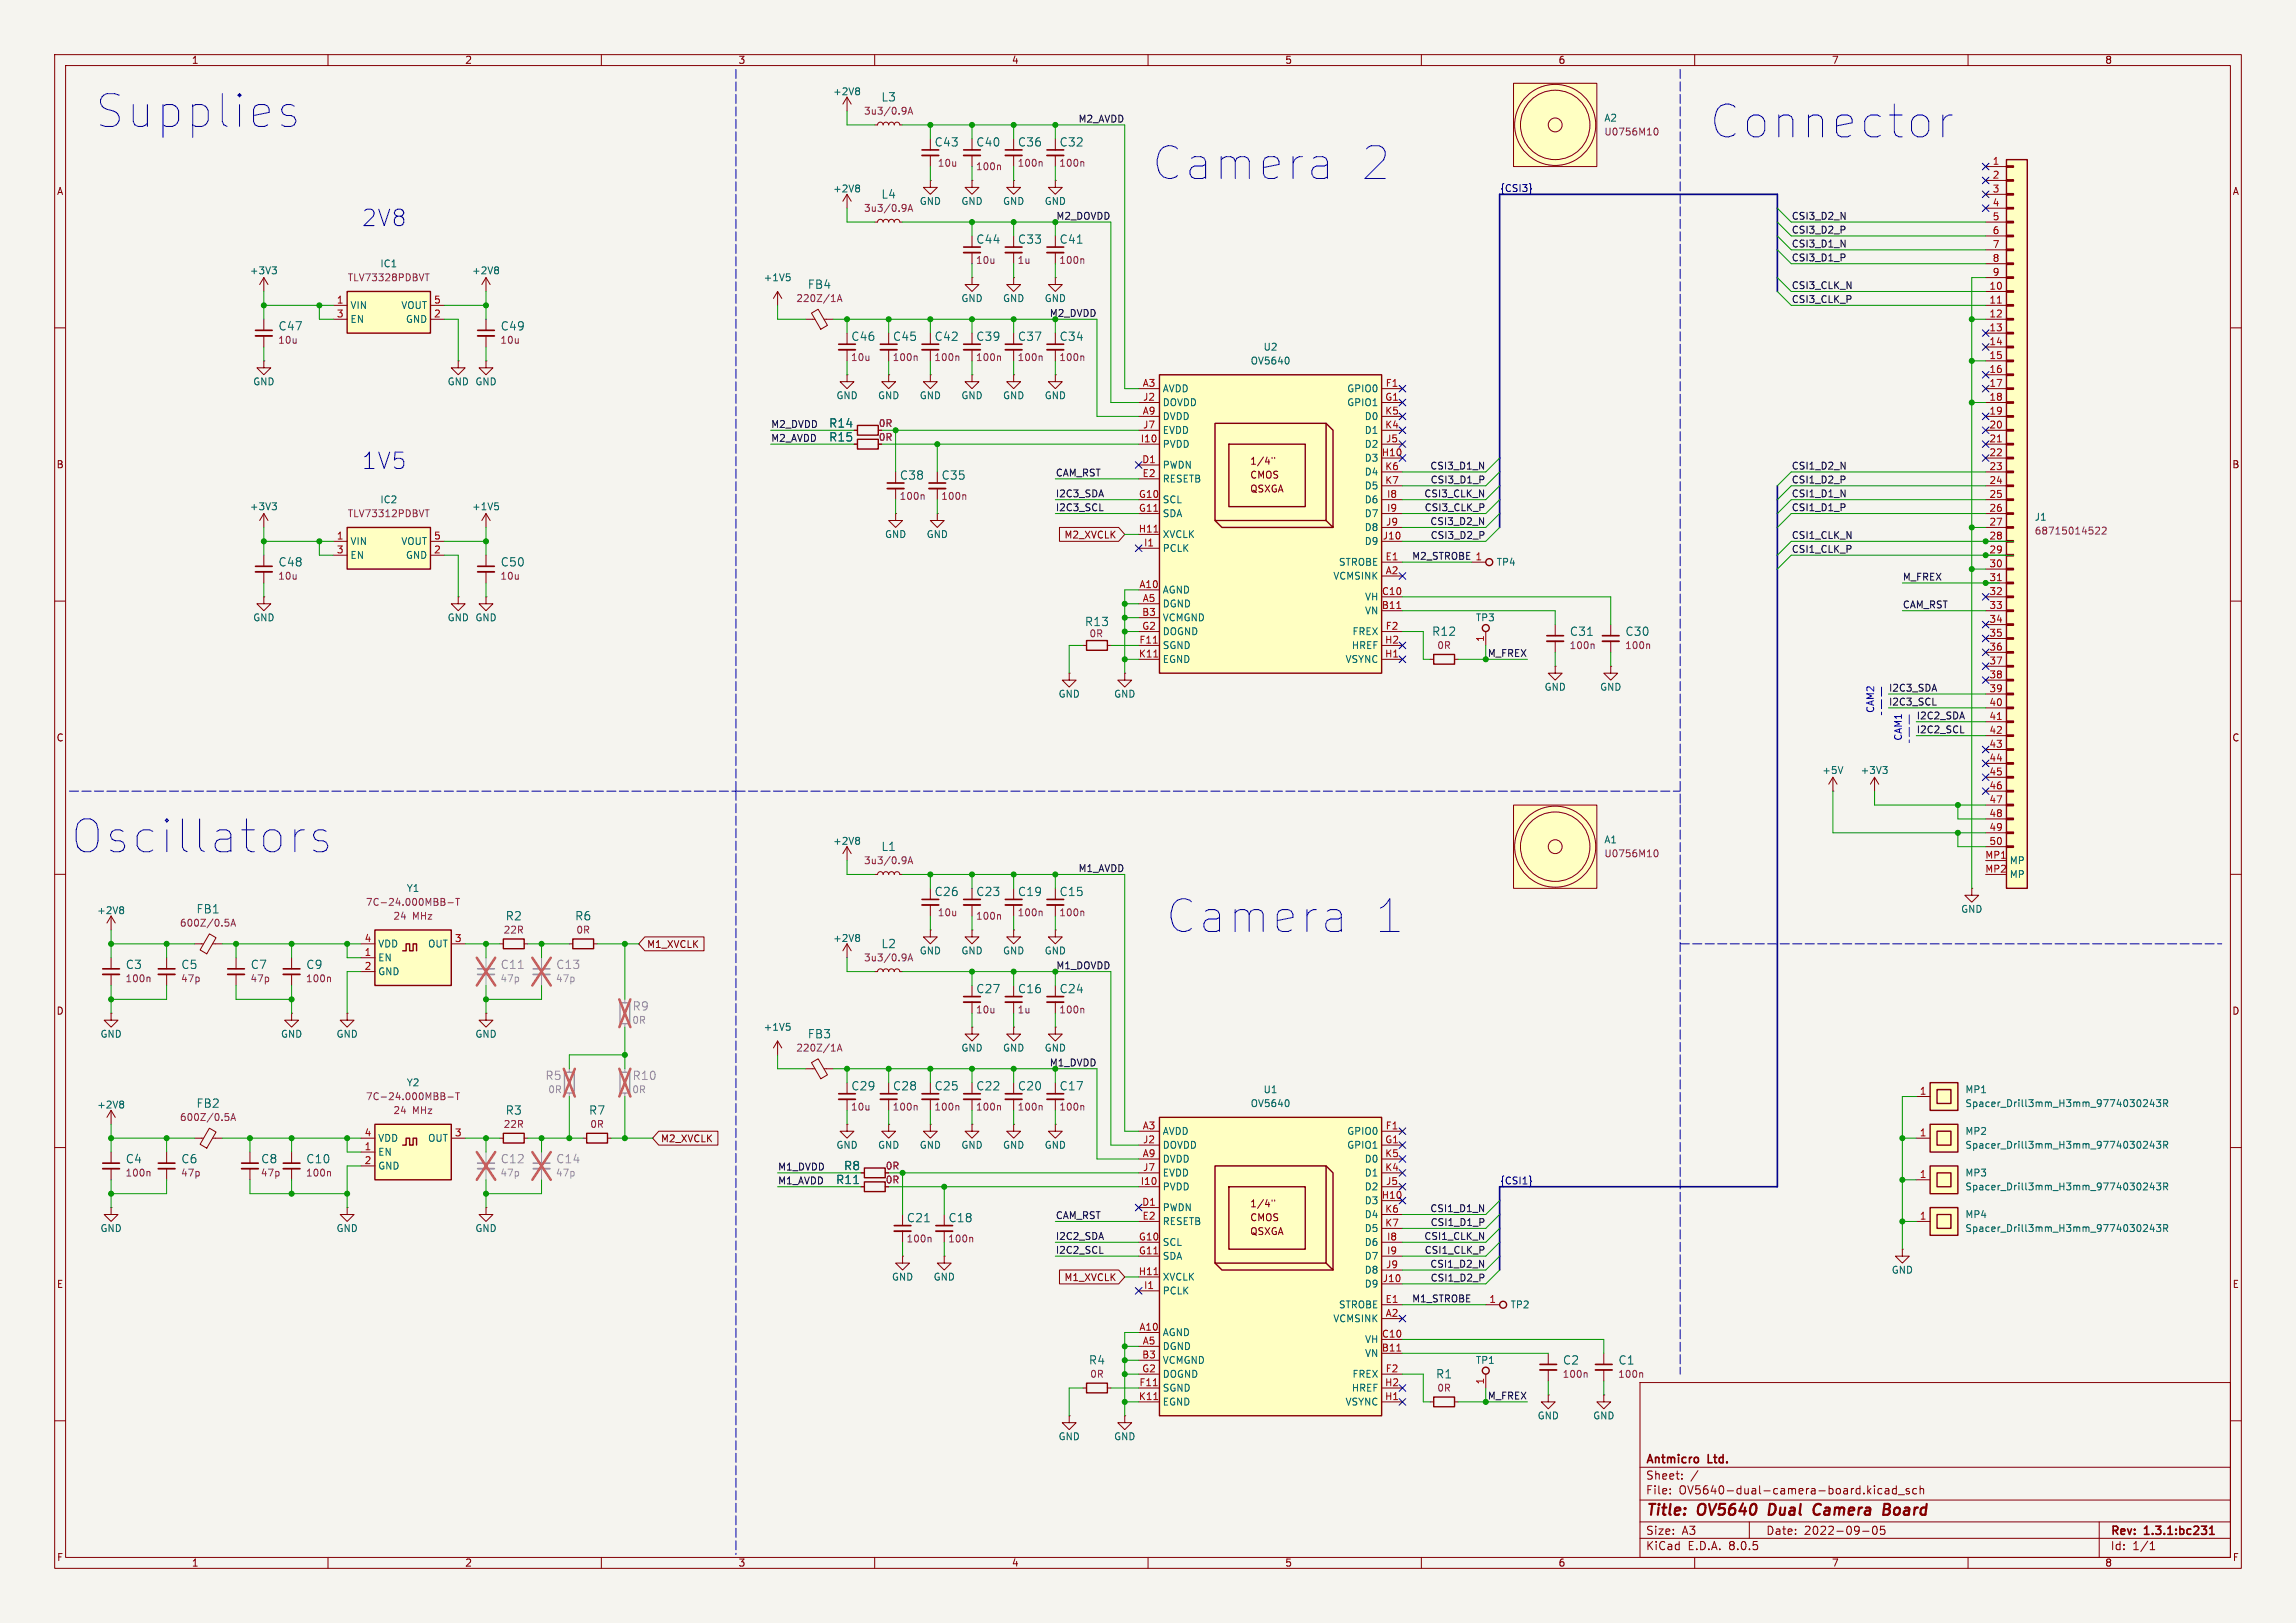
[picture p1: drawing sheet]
<svg xmlns="http://www.w3.org/2000/svg" width="420mm" height="297mm" viewBox="0 0 420 297" stroke-linecap="round" stroke-linejoin="round" font-family="sans-serif">
<defs><g id="words">
<g font-size="8.4" fill="#0000c2">
<text x="17.1" y="23.9">Supplies</text>
<text x="312.4" y="25.8">Connector</text>
<text x="211.4" y="33.4">Camera</text>
<text x="248.9" y="33.4">2</text>
<text x="12.7" y="156.6">Oscillators</text>
<text x="213.9" y="171.2">Camera</text>
<text x="251.5" y="171.2">1</text>
</g>
<g font-size="4.2" fill="#0000c2">
<text x="66" y="41.7">2V8</text>
<text x="66" y="86.1">1V5</text>
</g>
<g font-size="2.8" fill="#840000">
<text x="301" y="277.9">Title:</text>
<text x="310.6" y="277.9">OV5640</text>
<text x="324.4" y="277.9">Dual</text>
<text x="333.4" y="277.9">Camera</text>
<text x="347" y="277.9">Board</text>
</g>
<g font-size="2.1" fill="#006464">
<text x="161.1" y="18.8">L3</text>
<text x="170.9" y="27">C43</text>
<text x="178.5" y="27">C40</text>
<text x="186.1" y="27">C36</text>
<text x="193.7" y="27">C32</text>
<text x="161.1" y="36.6">L4</text>
<text x="178.5" y="44.8">C44</text>
<text x="186.1" y="44.8">C33</text>
<text x="193.7" y="44.8">C41</text>
<text x="147.7" y="53.1">FB4</text>
<text x="50.9" y="60.7">C47</text>
<text x="91.5" y="60.7">C49</text>
<text x="155.6" y="62.6">C46</text>
<text x="163.3" y="62.6">C45</text>
<text x="170.9" y="62.6">C42</text>
<text x="178.5" y="62.6">C39</text>
<text x="186.1" y="62.6">C37</text>
<text x="193.7" y="62.6">C34</text>
<text x="151.6" y="81">R15</text>
<text x="151.6" y="78.5">R14</text>
<text x="164.5" y="88">C38</text>
<text x="172.1" y="88">C35</text>
<text x="50.9" y="103.9">C48</text>
<text x="91.5" y="103.9">C50</text>
<text x="198.4" y="114.8">R13</text>
<text x="261.9" y="116.6">R12</text>
<text x="287.1" y="116.6">C31</text>
<text x="297.2" y="116.6">C30</text>
<text x="161.1" y="155.9">L1</text>
<text x="35.8" y="167.4">FB1</text>
<text x="170.9" y="164.2">C26</text>
<text x="178.5" y="164.2">C23</text>
<text x="186.1" y="164.2">C19</text>
<text x="193.7" y="164.2">C15</text>
<text x="92.4" y="168.6">R2</text>
<text x="105.1" y="168.6">R6</text>
<text x="161.1" y="173.7">L2</text>
<text x="22.9" y="177.5">C3</text>
<text x="33.1" y="177.5">C5</text>
<text x="45.8" y="177.5">C7</text>
<text x="55.9" y="177.5">C9</text>
<text x="178.5" y="182">C27</text>
<text x="186.1" y="182">C16</text>
<text x="193.7" y="182">C24</text>
<text x="147.7" y="190.2">FB3</text>
<text x="35.8" y="202.9">FB2</text>
<text x="155.6" y="199.7">C29</text>
<text x="163.3" y="199.7">C28</text>
<text x="170.9" y="199.7">C25</text>
<text x="178.5" y="199.7">C22</text>
<text x="186.1" y="199.7">C20</text>
<text x="193.7" y="199.7">C17</text>
<text x="92.4" y="204.2">R3</text>
<text x="107.7" y="204.2">R7</text>
<text x="22.9" y="213.1">C4</text>
<text x="33.1" y="213.1">C6</text>
<text x="47.7" y="213.1">C8</text>
<text x="55.9" y="213.1">C10</text>
<text x="154.3" y="214.4">R8</text>
<text x="152.8" y="216.9">R11</text>
<text x="165.8" y="223.9">C21</text>
<text x="173.4" y="223.9">C18</text>
<text x="199.1" y="249.9">R4</text>
<text x="285.8" y="249.9">C2</text>
<text x="296" y="249.9">C1</text>
<text x="262.6" y="252.5">R1</text>
</g>
<g font-size="2.1" fill="#939391">
<text x="91.5" y="177.5">C11</text>
<text x="101.7" y="177.5">C13</text>
<text x="115.6" y="185.1">R9</text>
<text x="99.7" y="197.8">R5</text>
<text x="115.6" y="197.8">R10</text>
<text x="91.5" y="213.1">C12</text>
<text x="101.7" y="213.1">C14</text>
</g>
<g font-size="2.1" fill="#840000">
<text x="301" y="268.2">Antmicro</text>
<text x="312.5" y="268.2">Ltd.</text>
<text x="301" y="273.7">File:</text>
<text x="301" y="271">Sheet:</text>
<text x="307.1" y="273.7">OV5640-dual-camera-board.kicad_sch</text>
<text x="301" y="281.1">Size:</text>
<text x="307.6" y="281.1">A3</text>
<text x="323" y="281.1">Date:</text>
<text x="330" y="281.1">2022-09-05</text>
<text x="386" y="281.3">Rev:</text>
<text x="392.4" y="281.3">1.3.1:bc231</text>
<text x="301" y="283.9">KiCad</text>
<text x="308.7" y="283.9">E.D.A.</text>
<text x="316.3" y="283.9">8.0.5</text>
<text x="386" y="283.9">Id:</text>
<text x="390.1" y="283.9">1/1</text>
</g>
<g font-size="1.8" fill="#840000">
<text x="35" y="11.9">1</text>
<text x="85" y="11.9">2</text>
<text x="135" y="11.9">3</text>
<text x="185" y="11.9">4</text>
<text x="235" y="11.9">5</text>
<text x="285" y="11.9">6</text>
<text x="335" y="11.9">7</text>
<text x="385" y="11.9">8</text>
<text x="10.3" y="35.9">A</text>
<text x="408.3" y="35.9">A</text>
<text x="160.7" y="80.9">0R</text>
<text x="160.7" y="78.3">0R</text>
<text x="10.3" y="85.9">B</text>
<text x="228.6" y="85.2">1/4&quot;</text>
<text x="228.6" y="87.8">CMOS</text>
<text x="408.2" y="85.9">B</text>
<text x="228.6" y="90.3">QSXGA</text>
<text x="194.6" y="98.7">M2_XVCLK</text>
<text x="10.3" y="135.9">C</text>
<text x="408.2" y="135.9">C</text>
<text x="118.3" y="173.7">M1_XVCLK</text>
<text x="10.3" y="185.9">D</text>
<text x="408.2" y="185.9">D</text>
<text x="120.8" y="209.2">M2_XVCLK</text>
<text x="161.9" y="214.2">0R</text>
<text x="161.9" y="216.8">0R</text>
<text x="228.6" y="221.1">1/4&quot;</text>
<text x="228.6" y="223.7">CMOS</text>
<text x="228.6" y="226.2">QSXGA</text>
<text x="10.3" y="235.9">E</text>
<text x="194.6" y="234.6">M1_XVCLK</text>
<text x="408.3" y="235.9">E</text>
<text x="10.3" y="285.9">F</text>
<text x="35" y="286.9">1</text>
<text x="85" y="286.9">2</text>
<text x="135" y="286.9">3</text>
<text x="185" y="286.9">4</text>
<text x="235" y="286.9">5</text>
<text x="285" y="286.9">6</text>
<text x="335" y="286.9">7</text>
<text x="385" y="286.9">8</text>
<text x="408.3" y="285.9">F</text>
</g>
<g font-size="1.8" fill="#006464">
<text x="152.3" y="17.6">+2V8</text>
<text x="293.4" y="22.5">A2</text>
<text x="152.3" y="35.4">+2V8</text>
<text x="168.1" y="37.7">GND</text>
<text x="175.8" y="37.7">GND</text>
<text x="183.4" y="37.7">GND</text>
<text x="191" y="37.7">GND</text>
<text x="45.6" y="50.4">+3V3</text>
<text x="69.5" y="49.1">IC1</text>
<text x="86.3" y="50.4">+2V8</text>
<text x="139.6" y="51.7">+1V5</text>
<text x="64" y="56.7">VIN</text>
<text x="64" y="59.3">EN</text>
<text x="73.3" y="56.7">VOUT</text>
<text x="74.2" y="59.3">GND</text>
<text x="175.8" y="55.5">GND</text>
<text x="183.4" y="55.5">GND</text>
<text x="191" y="55.5">GND</text>
<text x="231" y="64.4">U2</text>
<text x="46.2" y="70.7">GND</text>
<text x="81.8" y="70.7">GND GND</text>
<text x="212.6" y="72">AVDD</text>
<text x="228.7" y="66.9">OV5640</text>
<text x="246.3" y="72">GPIO0</text>
<text x="152.9" y="73.3">GND</text>
<text x="160.5" y="73.3">GND</text>
<text x="168.1" y="73.3">GND</text>
<text x="175.8" y="73.3">GND</text>
<text x="183.4" y="73.3">GND</text>
<text x="191" y="73.3">GND</text>
<text x="212.6" y="77.1">DVDD</text>
<text x="212.6" y="74.5">DOVDD</text>
<text x="246.3" y="74.5">GPIO1</text>
<text x="249.5" y="77.1">D0</text>
<text x="212.6" y="82.1">PVDD</text>
<text x="212.6" y="79.6">EVDD</text>
<text x="249.5" y="82.1">D2</text>
<text x="249.5" y="79.6">D1</text>
<text x="212.6" y="86">PWDN</text>
<text x="212.6" y="88.5">RESETB</text>
<text x="249.5" y="84.7">D3</text>
<text x="249.5" y="87.2">D4</text>
<text x="249.5" y="89.8">D5</text>
<text x="45.6" y="93.6">+3V3</text>
<text x="69.5" y="92.3">IC2</text>
<text x="86.3" y="93.6">+1V5</text>
<text x="212.6" y="92.3">SCL</text>
<text x="212.6" y="94.8">SDA</text>
<text x="249.5" y="92.3">D6</text>
<text x="249.5" y="94.8">D7</text>
<text x="372.1" y="95.5">J1</text>
<text x="64" y="99.9">VIN</text>
<text x="73.3" y="99.9">VOUT</text>
<text x="161.8" y="98.7">GND</text>
<text x="169.4" y="98.7">GND</text>
<text x="212.6" y="98.7">XVCLK</text>
<text x="212.6" y="101.2">PCLK</text>
<text x="249.5" y="99.9">D9</text>
<text x="249.5" y="97.4">D8</text>
<text x="64" y="102.5">EN</text>
<text x="74.2" y="102.5">GND</text>
<text x="243.8" y="106.3">VCMSINK</text>
<text x="244.8" y="103.7">STROBE</text>
<text x="273.7" y="103.7">TP4</text>
<text x="46.2" y="113.9">GND</text>
<text x="81.8" y="113.9">GND GND</text>
<text x="212.6" y="108.8">AGND</text>
<text x="212.6" y="111.4">DGND</text>
<text x="212.6" y="113.9">VCMGND</text>
<text x="249.6" y="112.6">VN</text>
<text x="249.6" y="110.1">VH</text>
<text x="269.9" y="113.9">TP3</text>
<text x="212.6" y="119">SGND</text>
<text x="212.6" y="116.4">DOGND</text>
<text x="247.2" y="119">HREF</text>
<text x="247.3" y="116.4">FREX</text>
<text x="212.6" y="121.5">EGND</text>
<text x="246" y="121.5">VSYNC</text>
<text x="193.5" y="127.9">GND</text>
<text x="203.7" y="127.9">GND</text>
<text x="282.4" y="126.6">GND</text>
<text x="292.6" y="126.6">GND</text>
<text x="333.2" y="141.8">+5V</text>
<text x="340.3" y="141.8">+3V3</text>
<text x="152.3" y="154.8">+2V8</text>
<text x="293.4" y="154.5">A1</text>
<text x="367.5" y="158.3">MP</text>
<text x="367.5" y="160.9">MP</text>
<text x="17.7" y="167.5">+2V8</text>
<text x="74.3" y="163.4">Y1</text>
<text x="358.6" y="167.2">GND</text>
<text x="69.1" y="173.6">VDD</text>
<text x="78.2" y="173.6">OUT</text>
<text x="152.3" y="172.6">+2V8</text>
<text x="69.1" y="176.1">EN</text>
<text x="69.1" y="178.7">GND</text>
<text x="168.1" y="174.9">GND</text>
<text x="175.8" y="174.9">GND</text>
<text x="183.4" y="174.9">GND</text>
<text x="191" y="174.9">GND</text>
<text x="18.3" y="190.1">GND</text>
<text x="51.3" y="190.1">GND</text>
<text x="61.5" y="190.1">GND</text>
<text x="86.9" y="190.1">GND</text>
<text x="139.6" y="188.8">+1V5</text>
<text x="175.8" y="192.6">GND</text>
<text x="183.4" y="192.6">GND</text>
<text x="191" y="192.6">GND</text>
<text x="17.7" y="203">+2V8</text>
<text x="74.3" y="199">Y2</text>
<text x="228.7" y="202.8">OV5640</text>
<text x="231" y="200.3">U1</text>
<text x="359.4" y="202.8">Spacer_Drill3mm_H3mm_9774030243R</text>
<text x="359.4" y="200.3">MP1</text>
<text x="69.1" y="209.1">VDD</text>
<text x="78.2" y="209.1">OUT</text>
<text x="212.6" y="207.9">AVDD</text>
<text x="246.3" y="207.9">GPIO0</text>
<text x="359.4" y="207.9">MP2</text>
<text x="69.1" y="211.7">EN</text>
<text x="69.1" y="214.2">GND</text>
<text x="152.9" y="210.4">GND</text>
<text x="160.5" y="210.4">GND</text>
<text x="168.1" y="210.4">GND</text>
<text x="175.8" y="210.4">GND</text>
<text x="183.4" y="210.4">GND</text>
<text x="191" y="210.4">GND</text>
<text x="212.6" y="213">DVDD</text>
<text x="212.6" y="210.4">DOVDD</text>
<text x="212.6" y="215.5">EVDD</text>
<text x="246.3" y="210.4">GPIO1</text>
<text x="249.5" y="215.5">D1</text>
<text x="249.5" y="213">D0</text>
<text x="359.4" y="210.4">Spacer_Drill3mm_H3mm_9774030243R</text>
<text x="359.4" y="215.5">MP3</text>
<text x="212.6" y="221.8">PWDN</text>
<text x="212.6" y="218">PVDD</text>
<text x="249.5" y="220.6">D3</text>
<text x="249.5" y="218">D2</text>
<text x="359.4" y="218">Spacer_Drill3mm_H3mm_9774030243R</text>
<text x="18.3" y="225.7">GND</text>
<text x="61.5" y="225.7">GND</text>
<text x="86.9" y="225.7">GND</text>
<text x="212.6" y="224.4">RESETB</text>
<text x="249.5" y="223.1">D4</text>
<text x="249.5" y="225.7">D5</text>
<text x="359.4" y="225.7">Spacer_Drill3mm_H3mm_9774030243R</text>
<text x="359.4" y="223.1">MP4</text>
<text x="212.6" y="228.2">SCL</text>
<text x="212.6" y="230.7">SDA</text>
<text x="249.5" y="228.2">D6</text>
<text x="249.5" y="230.7">D7</text>
<text x="249.5" y="233.3">D8</text>
<text x="345.9" y="233.3">GND</text>
<text x="163.1" y="234.5">GND</text>
<text x="170.7" y="234.5">GND</text>
<text x="212.6" y="234.5">XVCLK</text>
<text x="212.6" y="237.1">PCLK</text>
<text x="244.8" y="239.6">STROBE</text>
<text x="249.5" y="235.8">D9</text>
<text x="276.2" y="239.6">TP2</text>
<text x="212.6" y="244.7">AGND</text>
<text x="243.8" y="242.2">VCMSINK</text>
<text x="249.6" y="246">VH</text>
<text x="212.6" y="247.2">DGND</text>
<text x="212.6" y="249.8">VCMGND</text>
<text x="249.6" y="248.5">VN</text>
<text x="269.9" y="249.8">TP1</text>
<text x="212.6" y="254.9">SGND</text>
<text x="212.6" y="252.3">DOGND</text>
<text x="212.6" y="257.4">EGND</text>
<text x="246" y="257.4">VSYNC</text>
<text x="247.2" y="254.9">HREF</text>
<text x="247.3" y="252.3">FREX</text>
<text x="193.5" y="263.8">GND</text>
<text x="203.7" y="263.8">GND</text>
<text x="281.2" y="259.9">GND</text>
<text x="291.3" y="259.9">GND</text>
</g>
<g font-size="1.8" fill="#840084">
<text x="158" y="21.2">3u3/0.9A</text>
<text x="293.4" y="25">U0756M10</text>
<text x="171.4" y="30.7">10u</text>
<text x="178.4" y="31.3">100n</text>
<text x="186.1" y="30.7">100n</text>
<text x="193.7" y="30.7">100n</text>
<text x="158" y="39">3u3/0.9A</text>
<text x="63.5" y="51.7">TLV73328PDBVT</text>
<text x="178.4" y="48.5">10u</text>
<text x="186.1" y="48.5">1u</text>
<text x="193.7" y="48.5">100n</text>
<text x="145.6" y="55.5">220Z/1A</text>
<text x="50.8" y="63.1">10u</text>
<text x="91.4" y="63.1">10u</text>
<text x="155.6" y="66.3">10u</text>
<text x="163.2" y="66.3">100n</text>
<text x="170.8" y="66.3">100n</text>
<text x="178.4" y="66.3">100n</text>
<text x="186.1" y="66.3">100n</text>
<text x="193.7" y="66.3">100n</text>
<text x="63.5" y="94.8">TLV73312PDBVT</text>
<text x="164.5" y="91.7">100n</text>
<text x="172.1" y="91.7">100n</text>
<text x="372.1" y="98">68715014522</text>
<text x="50.8" y="106.3">10u</text>
<text x="91.4" y="106.3">10u</text>
<text x="199.2" y="116.8">0R</text>
<text x="262.8" y="119">0R</text>
<text x="287" y="119">100n</text>
<text x="297.2" y="119">100n</text>
<text x="158" y="158.3">3u3/0.9A</text>
<text x="293.4" y="157.1">U0756M10</text>
<text x="66.8" y="166">7C-24.000MBB-T</text>
<text x="171.4" y="167.9">10u</text>
<text x="186.1" y="167.9">100n</text>
<text x="193.7" y="167.9">100n</text>
<text x="32.8" y="169.8">600Z/0.5A</text>
<text x="71.9" y="168.5">24</text>
<text x="75.5" y="168.5">MHz</text>
<text x="92" y="171">22R</text>
<text x="105.3" y="171">0R</text>
<text x="178.4" y="168.5">100n</text>
<text x="22.9" y="179.9">100n</text>
<text x="33" y="179.9">47p</text>
<text x="45.7" y="179.9">47p</text>
<text x="55.9" y="179.9">100n</text>
<text x="158" y="176.1">3u3/0.9A</text>
<text x="178.4" y="185.6">10u</text>
<text x="186.1" y="185.6">1u</text>
<text x="193.7" y="185.6">100n</text>
<text x="145.6" y="192.6">220Z/1A</text>
<text x="66.8" y="201.5">7C-24.000MBB-T</text>
<text x="155.6" y="203.4">10u</text>
<text x="163.2" y="203.4">100n</text>
<text x="170.8" y="203.4">100n</text>
<text x="178.4" y="203.4">100n</text>
<text x="186.1" y="203.4">100n</text>
<text x="193.7" y="203.4">100n</text>
<text x="32.8" y="205.3">600Z/0.5A</text>
<text x="71.9" y="204.1">24</text>
<text x="75.5" y="204.1">MHz</text>
<text x="92" y="206.6">22R</text>
<text x="107.9" y="206.6">0R</text>
<text x="22.9" y="215.5">100n</text>
<text x="33" y="215.5">47p</text>
<text x="47.6" y="215.5">47p</text>
<text x="55.9" y="215.5">100n</text>
<text x="165.7" y="227.6">100n</text>
<text x="173.4" y="227.6">100n</text>
<text x="199.3" y="252.3">0R</text>
<text x="262.8" y="254.9">0R</text>
<text x="285.8" y="252.3">100n</text>
<text x="295.9" y="252.3">100n</text>
</g>
<g font-size="1.8" fill="#0f0f0f">
<text x="197.2" y="22.5">M2_AVDD</text>
<text x="193.1" y="40.3">M2_DOVDD</text>
<text x="327.7" y="40.3">CSI3_D2_N</text>
<text x="327.7" y="47.9">CSI3_D1_P</text>
<text x="327.7" y="42.8">CSI3_D2_P</text>
<text x="327.7" y="45.4">CSI3_D1_N</text>
<text x="327.7" y="53">CSI3_CLK_N</text>
<text x="327.7" y="55.5">CSI3_CLK_P</text>
<text x="141" y="78.4">M2_DVDD</text>
<text x="141" y="80.9">M2_AVDD</text>
<text x="193" y="87.3">CAM_RST</text>
<text x="261.5" y="86">CSI3_D1_N</text>
<text x="261.6" y="88.6">CSI3_D1_P</text>
<text x="327.7" y="88.6">CSI1_D2_P</text>
<text x="327.7" y="86">CSI1_D2_N</text>
<text x="193" y="91.1">I2C3_SDA</text>
<text x="193" y="93.6">I2C3_SCL</text>
<text x="260.4" y="91.1">CSI3_CLK_N</text>
<text x="260.5" y="93.6">CSI3_CLK_P</text>
<text x="327.7" y="91.1">CSI1_D1_N</text>
<text x="327.7" y="93.6">CSI1_D1_P</text>
<text x="261.5" y="96.2">CSI3_D2_N</text>
<text x="261.6" y="98.7">CSI3_D2_P</text>
<text x="327.7" y="101.3">CSI1_CLK_P</text>
<text x="327.7" y="98.7">CSI1_CLK_N</text>
<text x="258.2" y="102.5">M2_STROBE 1</text>
<text x="348" y="106.3">M_FREX</text>
<text x="348" y="111.4">CAM_RST</text>
<text x="272.1" y="120.3">M_FREX</text>
<text x="345.4" y="129.2">I2C3_SCL</text>
<text x="345.4" y="126.7">I2C3_SDA</text>
<text x="350.5" y="131.7">I2C2_SDA</text>
<text x="350.5" y="134.3">I2C2_SCL</text>
<text x="197.2" y="159.7">M1_AVDD</text>
<text x="193.1" y="177.5">M1_DOVDD</text>
<text x="142.2" y="214.3">M1_DVDD</text>
<text x="142.2" y="216.8">M1_AVDD</text>
<text x="261.5" y="221.9">CSI1_D1_N</text>
<text x="193" y="227">I2C2_SDA</text>
<text x="193" y="223.2">CAM_RST</text>
<text x="260.4" y="227">CSI1_CLK_N</text>
<text x="261.6" y="224.4">CSI1_D1_P</text>
<text x="193" y="229.5">I2C2_SCL</text>
<text x="260.5" y="229.5">CSI1_CLK_P</text>
<text x="261.5" y="232.1">CSI1_D2_N</text>
<text x="258.2" y="238.4">M1_STROBE</text>
<text x="261.6" y="234.6">CSI1_D2_P</text>
<text x="272.1" y="256.2">M_FREX</text>
</g>
<g font-size="1.8" fill="#000084">
<text x="274.3" y="35.2">{CSI3}</text>
<text x="274.3" y="216.8">{CSI1}</text>
</g>
<g font-size="1.8" fill="#a90000">
<text x="364.4" y="30.2">1</text>
<text x="364.4" y="32.8">2</text>
<text x="364.4" y="35.3">3</text>
<text x="364.4" y="37.8">4</text>
<text x="364.4" y="40.4">5</text>
<text x="364.4" y="42.9">6</text>
<text x="364.4" y="45.5">7</text>
<text x="363.8" y="53.1">10</text>
<text x="364.4" y="48">8</text>
<text x="364.4" y="50.5">9</text>
<text x="61.5" y="55.6">1</text>
<text x="61.5" y="58.2">3</text>
<text x="79.3" y="58.2">2</text>
<text x="79.3" y="55.6">5</text>
<text x="363.8" y="55.6">11</text>
<text x="363.8" y="58.2">12</text>
<text x="363.8" y="60.7">13</text>
<text x="363.8" y="63.2">14</text>
<text x="363.8" y="65.8">15</text>
<text x="208.9" y="70.9">A3</text>
<text x="253.4" y="70.9">F1</text>
<text x="363.8" y="68.3">16</text>
<text x="363.8" y="70.9">17</text>
<text x="208.9" y="75.9">A9</text>
<text x="209" y="73.4">J2</text>
<text x="253.3" y="73.4">G1</text>
<text x="253.3" y="75.9">K5</text>
<text x="363.8" y="73.4">18</text>
<text x="363.8" y="75.9">19</text>
<text x="208.6" y="81">I10</text>
<text x="209" y="78.5">J7</text>
<text x="252.7" y="83.6">H10</text>
<text x="253.3" y="78.5">K4</text>
<text x="253.4" y="81">J5</text>
<text x="363.8" y="78.5">20</text>
<text x="363.8" y="81">21</text>
<text x="363.8" y="83.6">22</text>
<text x="208.8" y="84.8">D1</text>
<text x="208.9" y="87.4">E2</text>
<text x="253.3" y="86.1">K6</text>
<text x="253.3" y="88.6">K7</text>
<text x="363.8" y="86.1">23</text>
<text x="363.8" y="88.6">24</text>
<text x="208.2" y="91.2">G10</text>
<text x="208.2" y="93.7">G11</text>
<text x="253.6" y="91.2">I8</text>
<text x="253.6" y="93.7">I9</text>
<text x="363.8" y="91.2">25</text>
<text x="363.8" y="93.7">26</text>
<text x="61.5" y="98.8">1</text>
<text x="61.5" y="101.3">3</text>
<text x="79.3" y="101.3">2</text>
<text x="79.3" y="98.8">5</text>
<text x="208.2" y="97.5">H11</text>
<text x="209.2" y="100.1">I1</text>
<text x="252.8" y="98.8">J10</text>
<text x="253.4" y="96.3">J9</text>
<text x="363.8" y="96.3">27</text>
<text x="363.8" y="98.8">28</text>
<text x="363.8" y="101.3">29</text>
<text x="208.3" y="107.7">A10</text>
<text x="253.4" y="102.6">E1</text>
<text x="253.4" y="105.2">A2</text>
<text x="363.8" y="103.9">30</text>
<text x="363.8" y="106.4">31</text>
<text x="208.8" y="112.8">B3</text>
<text x="208.9" y="110.2">A5</text>
<text x="252.7" y="111.5">B11</text>
<text x="252.7" y="109">C10</text>
<text x="363.8" y="109">32</text>
<text x="363.8" y="111.5">33</text>
<text x="208.3" y="117.9">F11</text>
<text x="208.8" y="115.3">G2</text>
<text x="253.3" y="117.9">H2</text>
<text x="253.4" y="115.3">F2</text>
<text x="271.5" y="117.5" transform="rotate(-90 271.5 117.5)">1</text>
<text x="363.8" y="114">34</text>
<text x="363.8" y="116.6">35</text>
<text x="363.8" y="119.1">36</text>
<text x="208.2" y="120.4">K11</text>
<text x="253.3" y="120.4">H1</text>
<text x="363.8" y="121.7">37</text>
<text x="363.8" y="124.2">38</text>
<text x="363.8" y="126.7">39</text>
<text x="363.8" y="129.3">40</text>
<text x="363.8" y="131.8">41</text>
<text x="363.8" y="134.4">42</text>
<text x="363.8" y="136.9">43</text>
<text x="363.8" y="139.4">44</text>
<text x="363.8" y="142">45</text>
<text x="363.8" y="144.5">46</text>
<text x="363.8" y="147.1">47</text>
<text x="363.8" y="149.6">48</text>
<text x="363.8" y="152.1">49</text>
<text x="363.8" y="154.7">50</text>
<text x="363.1" y="157.2">MP1</text>
<text x="363.1" y="159.8">MP2</text>
<text x="66.6" y="172.5">4</text>
<text x="83.1" y="172.5">3</text>
<text x="66.6" y="175">1</text>
<text x="66.6" y="177.5">2</text>
<text x="351.1" y="200.4">1</text>
<text x="66.6" y="208">4</text>
<text x="83.1" y="208">3</text>
<text x="208.9" y="206.8">A3</text>
<text x="209" y="209.3">J2</text>
<text x="253.3" y="209.3">G1</text>
<text x="253.4" y="206.8">F1</text>
<text x="351.1" y="208">1</text>
<text x="66.6" y="210.6">1</text>
<text x="66.6" y="213.1">2</text>
<text x="208.9" y="211.8">A9</text>
<text x="209" y="214.4">J7</text>
<text x="253.3" y="214.4">K4</text>
<text x="253.3" y="211.8">K5</text>
<text x="351.1" y="215.6">1</text>
<text x="208.6" y="216.9">I10</text>
<text x="208.8" y="220.7">D1</text>
<text x="252.7" y="219.5">H10</text>
<text x="253.3" y="222">K6</text>
<text x="253.4" y="216.9">J5</text>
<text x="208.2" y="227.1">G10</text>
<text x="208.9" y="223.3">E2</text>
<text x="253.3" y="224.5">K7</text>
<text x="253.6" y="227.1">I8</text>
<text x="351.1" y="223.3">1</text>
<text x="208.2" y="233.4">H11</text>
<text x="208.2" y="229.6">G11</text>
<text x="253.4" y="232.2">J9</text>
<text x="253.6" y="229.6">I9</text>
<text x="209.2" y="236">I1</text>
<text x="252.8" y="234.7">J10</text>
<text x="253.4" y="238.5">E1</text>
<text x="272.3" y="238.5">1</text>
<text x="208.3" y="243.6">A10</text>
<text x="252.7" y="244.9">C10</text>
<text x="253.4" y="241">A2</text>
<text x="208.8" y="248.7">B3</text>
<text x="208.8" y="251.2">G2</text>
<text x="208.9" y="246.1">A5</text>
<text x="252.7" y="247.4">B11</text>
<text x="253.4" y="251.2">F2</text>
<text x="208.2" y="256.3">K11</text>
<text x="208.3" y="253.7">F11</text>
<text x="253.3" y="256.3">H1</text>
<text x="253.3" y="253.7">H2</text>
<text x="271.5" y="253.4" transform="rotate(-90 271.5 253.4)">1</text>
</g>
<g font-size="1.8" fill="#009600">
<text x="191.9" y="58.1">M2_DVDD</text>
<text x="191.9" y="195.2">M1_DVDD</text>
</g>
<g font-size="1.8" fill="#0000c2">
<text x="342.9" y="130.6" transform="rotate(-90 342.9 130.6)">CAM2</text>
<text x="348" y="135.6" transform="rotate(-90 348 135.6)">CAM1</text>
</g>
<g font-size="1.8" fill="#9c9b98">
<text x="91.4" y="179.9">47p</text>
<text x="101.6" y="179.9">47p</text>
<text x="115.6" y="187.6">0R</text>
<text x="100.2" y="200.3">0R</text>
<text x="115.6" y="200.3">0R</text>
<text x="91.4" y="215.5">47p</text>
<text x="101.6" y="215.5">47p</text>
</g>
</g></defs>
<path d="M0 0h420v297h-420z" fill="#f5f4ef" stroke="#f5f4ef" stroke-width=".18"/>
<g fill="none" stroke="#840000" stroke-width=".18">
<path d="M10 10h400v277h-400zM12 12h396v273h-396zM60 10v2M110 10v2M160 10v2M210 10v2M260 10v2M310 10v2M360 10v2M10 60h2M408 60h2M10 110h2"/>
<path d="M408 110h2M10 160h2M408 160h2M10 210h2M408 210h2M10 260h2M300 253h108v32h-108zM408 260h2M300 278.5h108M300 274.5h108M300 268.5h108M305.5 273.2v.2"/>
<path d="M305.5 272.5v.1M307.7 270.5v.2M307.7 269.8v.1M310.6 269.1l-1.3 1.9M320 278.5v3M342.7 279.4l.2-.1a.8 .8 0 0 1 .5 .7 .8 .8 0 0 1-.5 .8 1 1 0 0 1-.2-1.4zM343.5 273.1l.3 .3 .4-.1M344.2 272.5l-.4-.1-.3 .3M344.7 279.3h-.7l-.1 .7 .3-.1h.5l.1 .2-.1 .5-.2 .2-.6-.2M344.9 272.5h.5l.1 .9M345.5 272.7l-.5 .1a.29 .29 0 0 0-.2 .3 .29 .29 0 0 0 .2 .3l.5-.1M346.9 272.5l-.5-.1-.2 .3v.4l.1 .2h.6"/>
<path d="M346.9 271.9v1.5M347.2 273.5h1.2M349.2 272.5l-.3-.1-.2 .2v.2l.5 .2v.3h-.5M350.6 272.5l-.4-.1-.3 .3v.4l.1 .2h.6M351.2 272.5l.2-.1 .4 .1 .1 .9M351.2 271.9v1.5M384 278.5v6.5M60 285v2M110 285v2M160 285v2M210 285v2M260 285v2"/>
<path d="M300 281.5h108M310 285v2M340.7 280.2h1.2M360 285v2M393.3 283.6h.9M393.3 282.5l.4-.4v1.5"/>
</g>
<path d="M404.2 279.7l.4-.4v1.5M404.2 280.8h.8" fill="none" stroke="#840000" stroke-width=".3"/>
<path d="M323.8 275.2l-.3 2h.5M332.7 275.2a1.13 1.13 0 0 0-.9 .7 1.13 1.13 0 0 0 .2 1.2l.3 .1 .5-.1M344.6 276.2h.7M344.7 275.2h.7a.49 .49 0 0 1 .3 .5 .49 .49 0 0 1-.4 .5l.2 .1a.58 .58 0 0 1-.3 .9h-.7z" fill="none" stroke="#840000" stroke-width=".4"/>
<g fill="#ffffc2">
<path d="M74.3 208.3h.6v1.3h.7v-1.3h.6v1.3h-2.5h.6z"/>
<path d="M68.6 205.7h13.9v10.2h-13.9z"/>
</g>
<path d="M68.6 205.7h13.9v10.2h-13.9zM73.7 209.6h.6v-1.3h.6v1.3h.7v-1.3h.6v1.3" fill="none" stroke="#840000" stroke-width=".25"/>
<path d="M83.8 109.2v1.3h1.3l-1.3 1.3-1.3-1.3h1.3M83.8 109.2h.1M66 210.8h2.6M66 213.4h2.6M66 208.3h2.6M82.5 208.3h2.6" fill="none" stroke="#840000" stroke-width=".18"/>
<path d="M81.1 200l.2 .2-.2 .4 .3 .2-.1 .3-.1 .1M83.3 200h.8M83.7 200v1.2M81.9 200.8h1" fill="none" stroke="#840084" stroke-width=".18"/>
<path d="M63.5 96.5h15.2v7.6h-15.2z" fill="#ffffc2"/>
<path d="M63.5 96.5h15.2v7.6h-15.2z" fill="none" stroke="#840000" stroke-width=".25"/>
<g fill="none" stroke="#840000" stroke-width=".18">
<path d="M177.8 50.8v1.3h1.3l-1.3 1.2-1.3-1.2h1.3M177.8 50.8h.1M177.8 43.2v2M177.8 46.2v2.1M185.4 50.8v1.3h1.3l-1.3 1.2-1.3-1.2h1.3M185.4 50.8h.1M61 99.1h2.5M78.7 99.1h2.6M61 101.6h2.5M78.7 101.6h2.6M88.9 101.6v2M88.9 104.6v2.1"/>
<path d="M53.3 185.4v1.3h1.3l-1.3 1.3-1.2-1.3h1.2M53.3 185.4h.1M63.5 185.4v1.3h1.3l-1.3 1.3-1.3-1.3h1.3M63.5 185.4h.1M88.9 185.4v1.3h1.3l-1.3 1.3-1.3-1.3h1.3M88.9 185.4h.1M63.5 221v1.2h1.3l-1.3 1.3-1.3-1.3h1.3M63.5 221h.1M88.9 221v1.2h1.3l-1.3 1.3-1.3-1.3h1.3M88.9 221h.1"/>
</g>
<path d="M77.8 93.3h.7" fill="none" stroke="#840084" stroke-width=".18"/>
<path d="M176.3 45.2h3M87.4 103.6h3" fill="none" stroke="#840000" stroke-width=".3"/>
<path d="M176.3 46.2h3M87.4 104.6h3" fill="none" stroke="#840000" stroke-width=".33"/>
<g fill="#ffffc2">
<path d="M222.2 95.3l21.6 1.2h-20.3z"/>
<path d="M242.6 77.5l1.2 1.2v17.8l-1.2-1.2z"/>
<path d="M224.8 81.3h14v11.4h-14z"/>
<path d="M212.1 68.6h40.6v54.6h-40.6z"/>
<path d="M222.2 77.5h20.4v17.8h-20.4z"/>
</g>
<g fill="none" stroke="#840000" stroke-width=".25">
<path d="M212.1 68.6h40.6v54.6h-40.6zM222.2 77.5h20.4v17.8h-20.4zM242.6 77.5l1.2 1.2v17.8l-1.2-1.2M222.2 95.3l1.3 1.2h20.3M224.8 81.3h14v11.4h-14zM92.1 207.4h3.8v1.8h-3.8zM107.3 207.4h3.8v1.8h-3.8z"/>
<circle cx="275" cy="238.8" r=".63"/>
<circle cx="271.8" cy="250.8" r=".63"/>
</g>
<g fill="none" stroke="#840000" stroke-width=".18">
<path d="M48.3 50.8v2.5M48.3 50.8l-.8 1.3M48.3 50.8l.7 1.3M88.9 50.8l-.8 1.3M88.9 50.8v2.5M88.9 58.4v2.1M88.9 50.8l.8 1.3M147.3 58.4h1.8M148.4 57.3l1.3-.7 1.7 2.9-1.3 .7zM150.7 58.4h1.7M185.4 43.2v2M185.4 46.2v2.1"/>
<path d="M193 50.8v1.3h1.3l-1.3 1.2-1.2-1.2h1.2M193 50.8h.1M193 43.2v2M193 46.2v2.1M48.3 66v1.3h1.2l-1.2 1.3-1.3-1.3h1.3M48.3 66h.1M83.8 66v1.3h1.3l-1.3 1.3-1.3-1.3h1.3M83.8 66h.1M88.9 61.5v2M154.9 68.6v1.3h1.3l-1.3 1.2-1.2-1.2h1.2M154.9 68.6h.1M154.9 61v2"/>
<path d="M154.9 64v2M193 68.6v1.3h1.3l-1.3 1.2-1.2-1.2h1.2M193 68.6h.1M193 61v2M193 64v2M208.3 71.1h3.8M208.3 76.2h3.8M208.3 73.7h3.8M208.3 78.7h3.8M252.7 71.1h3.8M252.7 76.2h3.8M252.7 73.7h3.8"/>
<path d="M252.7 78.7h3.8M48.3 94v2.5M48.3 94l-.8 1.3M48.3 94l.7 1.3M88.9 94v2.5M88.9 94l-.8 1.3M88.9 94l.8 1.3M208.3 85.1h3.8M208.3 87.6h3.8M208.3 91.4h3.8M208.3 94h3.8M208.3 97.8h3.8"/>
<path d="M208.3 81.3h3.8M231.5 84.5h.8M232.7 83.7v.2M233.2 83.7v.2M252.7 91.4h3.8M252.7 94h3.8M252.7 83.8h3.8M252.7 81.3h3.8M252.7 99.1h3.8M252.7 96.5h3.8M252.7 86.4h3.8M252.7 88.9h3.8"/>
<path d="M48.3 109.2v1.3h1.2l-1.2 1.3-1.3-1.3h1.3M48.3 109.2h.1M48.3 101.6v2M48.3 104.6v2.1M88.9 109.2v1.3h1.3l-1.3 1.3-1.3-1.3h1.3M88.9 109.2h.1M208.3 108h3.8M208.3 110.5h3.8M208.3 113h3.8M208.3 118.1h3.8M208.3 115.6h3.8M208.3 100.3h3.8"/>
<path d="M252.7 105.4h3.8M252.7 111.8h3.8M252.7 109.2h3.8M252.7 102.9h3.8M252.7 118.1h3.8M252.7 115.6h3.8M205.7 123.2v1.3h1.3l-1.3 1.2-1.2-1.2h1.2M205.7 123.2h.1M208.3 120.7h3.8M252.7 120.7h3.8M360.7 162.6v1.2h1.2l-1.2 1.3-1.3-1.3h1.3M360.7 162.6h.1"/>
<path d="M53.3 210.8v2.1M53.3 213.9v2M91.4 208.3h.7M95.9 208.3h.6M106.7 208.3h.6M111.1 208.3h.7M271.8 238.8h2.5M271.8 251.5v2.5"/>
</g>
<path d="M211.1 97.4h.7M211 117.7h.7M255.5 111.3h.7M211.1 120.2h.7" fill="none" stroke="#a90000" stroke-width=".18"/>
<path d="M49.8 48.8h.8l-.5 .5M50.3 49.3l.3 .3v.3l-.3 .2M91 48.8l.2 .3-.2 .3 .2 .2v.3l-.2 .2M235.7 65.5l.1 .3-.1 .7M49.8 92h.8l-.5 .5M50.3 92.5l.3 .2v.3l-.3 .3M90.5 92h.6M91 92.5l.2 .2v.3l-.2 .3" fill="none" stroke="#006464" stroke-width=".18"/>
<path d="M183.9 45.2h3M191.5 45.2h3.1M87.4 60.5h3M153.4 63h3.1M191.5 63h3.1M46.7 103.6h3.1M51.8 212.9h3.1" fill="none" stroke="#840000" stroke-width=".3"/>
<path d="M183.9 46.2h3M191.5 46.2h3.1M87.4 61.5h3M153.4 64h3.1M191.5 64h3.1M46.7 104.6h3.1M51.8 213.9h3.1" fill="none" stroke="#840000" stroke-width=".33"/>
<path d="M153.2 55.2l.4-1.3 .4 1.3M153.3 54.8h.6M198.1 47.4l.1 .1v.7M198.1 65.1l.1 .2v.7M60.3 214.4l.2 .2v.6" fill="none" stroke="#840084" stroke-width=".18"/>
<path d="M87.4 177.3h3M97.5 177.3h3.1M87.4 212.9h3M97.5 212.9h3.1" fill="none" stroke="#9c9b98" stroke-width=".3"/>
<path d="M87.4 178.3h3M97.5 178.3h3.1M87.4 213.9h3M97.5 213.9h3.1" fill="none" stroke="#9c9b98" stroke-width=".33"/>
<path d="M88.9 175.3v2M88.9 178.3v2M99.1 175.3v2M99.1 178.3v2M104.1 195.6v.6M114.3 182.9v.6M114.3 187.3v.7M88.9 210.8v2.1M88.9 213.9v2M99.1 210.8v2.1M99.1 213.9v2M104.1 200v.7" fill="none" stroke="#9c9b98" stroke-width=".18"/>
<path d="M87.2 175.3l3.4 5M90.6 175.3l-3.4 5M97.4 175.3l3.3 5M100.7 175.3l-3.3 5M103.1 195.6l2.1 5.1M105.2 195.6l-2.1 5.1M113.3 182.9l2 5.1M115.3 182.9l-2 5.1M87.2 210.8l3.4 5.1M90.6 210.8l-3.4 5.1M97.4 210.8l3.3 5.1M100.7 210.8l-3.3 5.1" fill="none" stroke="#e75356" stroke-width=".46"/>
<path d="M103.3 196.2h1.7v3.8h-1.7zM113.4 183.5h1.8v3.8h-1.8z" fill="none" stroke="#9c9b98" stroke-width=".25"/>
<g fill="#ffffc2">
<path d="M367 154.8h1.3v.3h-1.3z"/>
<path d="M367 152.3h1.3v.2h-1.3z"/>
<path d="M367 149.7h1.3v.3h-1.3z"/>
<path d="M367 147.2h1.3v.2h-1.3z"/>
<path d="M367 144.7h1.3v.2h-1.3z"/>
<path d="M367 142.1h1.3v.3h-1.3z"/>
<path d="M367 139.6h1.3v.2h-1.3z"/>
<path d="M367 137h1.3v.3h-1.3z"/>
<path d="M367 134.5h1.3v.2h-1.3z"/>
<path d="M367 132h1.3v.2h-1.3z"/>
<path d="M367 129.4h1.3v.3h-1.3z"/>
<path d="M367 126.9h1.3v.2h-1.3z"/>
<path d="M367 124.3h1.3v.3h-1.3z"/>
<path d="M367 121.8h1.3v.2h-1.3z"/>
<path d="M367 119.3h1.3v.2h-1.3z"/>
<path d="M367 116.7h1.3v.3h-1.3z"/>
<path d="M367 114.2h1.3v.2h-1.3z"/>
<path d="M367 111.6h1.3v.3h-1.3z"/>
<path d="M367 109.1h1.3v.2h-1.3z"/>
<path d="M367 106.6h1.3v.2h-1.3z"/>
<path d="M367 104h1.3v.3h-1.3z"/>
<path d="M367 101.5h1.3v.2h-1.3z"/>
<path d="M367 98.9h1.3v.3h-1.3z"/>
<path d="M367 96.4h1.3v.2h-1.3z"/>
<path d="M367 93.9h1.3v.2h-1.3z"/>
<path d="M367 91.3h1.3v.3h-1.3z"/>
<path d="M367 88.8h1.3v.2h-1.3z"/>
<path d="M367 86.2h1.3v.3h-1.3z"/>
<path d="M367 83.7h1.3v.2h-1.3z"/>
<path d="M367 81.2h1.3v.2h-1.3z"/>
<path d="M367 78.6h1.3v.3h-1.3z"/>
<path d="M367 76.1h1.3v.2h-1.3z"/>
<path d="M367 73.5h1.3v.3h-1.3z"/>
<path d="M367 71h1.3v.2h-1.3z"/>
<path d="M367 68.5h1.3v.2h-1.3z"/>
<path d="M367 65.9h1.3v.3h-1.3z"/>
<path d="M367 63.4h1.3v.2h-1.3z"/>
<path d="M367 60.8h1.3v.3h-1.3z"/>
<path d="M367 58.3h1.3v.2h-1.3z"/>
<path d="M367 55.8h1.3v.2h-1.3z"/>
<path d="M367 53.2h1.3v.3h-1.3z"/>
<path d="M367 50.7h1.3v.2h-1.3z"/>
<path d="M367 48.1h1.3v.3h-1.3z"/>
<path d="M367 45.6h1.3v.2h-1.3z"/>
<path d="M367 43.1h1.3v.2h-1.3z"/>
<path d="M367 40.5h1.3v.3h-1.3z"/>
<path d="M367 38h1.3v.2h-1.3z"/>
<path d="M367 35.4h1.3v.3h-1.3z"/>
<path d="M367 32.9h1.3v.2h-1.3z"/>
<path d="M367 30.4h1.3v.2h-1.3z"/>
<path d="M367 29.2h3.8v133.4h-3.8z"/>
</g>
<g fill="none" stroke="#840000" stroke-width=".25">
<path d="M367 38h1.3v.2h-1.3zM367 35.4h1.3v.3h-1.3zM367 32.9h1.3v.2h-1.3zM367 30.4h1.3v.2h-1.3zM367 29.2h3.8v133.4h-3.8zM367 58.3h1.3v.2h-1.3zM367 55.8h1.3v.2h-1.3zM367 53.2h1.3v.3h-1.3zM367 50.7h1.3v.2h-1.3zM367 48.1h1.3v.3h-1.3zM367 45.6h1.3v.2h-1.3zM367 43.1h1.3v.2h-1.3z"/>
<path d="M367 40.5h1.3v.3h-1.3zM367 78.6h1.3v.3h-1.3zM367 76.1h1.3v.2h-1.3zM367 73.5h1.3v.3h-1.3zM367 71h1.3v.2h-1.3zM367 68.5h1.3v.2h-1.3zM367 65.9h1.3v.3h-1.3zM367 63.4h1.3v.2h-1.3zM367 60.8h1.3v.3h-1.3zM367 98.9h1.3v.3h-1.3zM367 96.4h1.3v.2h-1.3zM367 93.9h1.3v.2h-1.3z"/>
<path d="M367 91.3h1.3v.3h-1.3zM367 88.8h1.3v.2h-1.3zM367 86.2h1.3v.3h-1.3zM367 83.7h1.3v.2h-1.3zM367 81.2h1.3v.2h-1.3zM367 119.3h1.3v.2h-1.3zM367 116.7h1.3v.3h-1.3zM367 114.2h1.3v.2h-1.3zM367 111.6h1.3v.3h-1.3zM367 109.1h1.3v.2h-1.3zM367 106.6h1.3v.2h-1.3zM367 104h1.3v.3h-1.3z"/>
<path d="M367 101.5h1.3v.2h-1.3zM367 139.6h1.3v.2h-1.3zM367 137h1.3v.3h-1.3zM367 134.5h1.3v.2h-1.3zM367 132h1.3v.2h-1.3zM367 129.4h1.3v.3h-1.3zM367 126.9h1.3v.2h-1.3zM367 124.3h1.3v.3h-1.3zM367 121.8h1.3v.2h-1.3zM367 154.8h1.3v.3h-1.3zM367 152.3h1.3v.2h-1.3zM367 149.7h1.3v.3h-1.3z"/>
<path d="M367 147.2h1.3v.2h-1.3zM367 144.7h1.3v.2h-1.3zM367 142.1h1.3v.3h-1.3z"/>
</g>
<g fill="none" stroke="#840000" stroke-width=".18">
<path d="M154.9 17.8l.8 1.3M154.9 17.8v2.5M154.9 17.8l-.7 1.3M154.9 35.6v2.5M154.9 35.6l.8 1.2M154.9 35.6l-.7 1.2M160 22.9h.5l.2-.4 .3-.1 .4 .1 .1 .4 .2-.4 .3-.1 .4 .1 .2 .4 .1-.4 .4-.1 .3 .1 .2 .4 .1-.4 .4-.1 .3 .1 .2 .4h.5M363.2 30.5h3.8M363.2 33h3.8M363.2 35.6h3.8M363.2 38.1h3.8M142.2 53.3l.8 1.3"/>
<path d="M142.2 53.3v2.6M142.2 53.3l-.7 1.3M363.2 53.3h3.8M363.2 55.9h3.8M363.2 58.4h3.8M363.2 40.6h3.8M363.2 43.2h3.8M363.2 45.7h3.8M363.2 48.3h3.8M363.2 50.8h3.8M363.2 61h3.8M363.2 63.5h3.8"/>
<path d="M363.2 66h3.8M363.2 68.6h3.8M363.2 71.1h3.8M363.2 73.7h3.8M363.2 76.2h3.8M363.2 78.7h3.8M363.2 81.3h3.8M363.2 83.8h3.8M363.2 86.4h3.8M363.2 88.9h3.8M363.2 91.4h3.8M363.2 94h3.8"/>
<path d="M363.2 96.5h3.8M363.2 99.1h3.8M363.2 101.6h3.8M363.2 104.1h3.8M363.2 106.7h3.8M363.2 109.2h3.8M363.2 111.8h3.8M363.2 114.3h3.8M363.2 116.8h3.8M363.2 119.4h3.8M363.2 121.9h3.8M363.2 124.5h3.8"/>
<path d="M363.2 127h3.8M363.2 129.5h3.8M363.2 132.1h3.8M363.2 134.6h3.8M363.2 137.2h3.8M363.2 139.7h3.8M342.9 142.2v2.6M342.9 142.2l-.8 1.3M342.9 142.2l.8 1.3M363.2 142.2h3.8M363.2 144.8h3.8M363.2 147.3h3.8"/>
<path d="M363.2 149.9h3.8M363.2 152.4h3.8M363.2 154.9h3.8M363.2 157.5h3.8M363.2 160h3.8"/>
</g>
<path d="M365.4 55.5h.7M365.4 80.9h.7M365.4 106.3h.7M365.4 131.7h.7" fill="none" stroke="#a90000" stroke-width=".18"/>
<path d="M165.6 19.7l.1 .7-.1 .4M165.7 20.2l-.1 .2M166.1 20.9l.4-1.3 .4 1.3M166.2 20.5h.6M383.4 96.5h.4l.3 .3-.8 .9h.8M384.5 96.6l.5-.1 .3 .3-.8 .9h.8" fill="none" stroke="#840084" stroke-width=".18"/>
<path d="M157 16.1l.2 .2-.2 .3 .2 .1v.4l-.2 .2M157 33.9l.2 .2-.2 .3 .2 .1v.4l-.2 .2M143.9 50.1h.6M144.3 50.6l.2 .2v.3l-.2 .3M344.4 140.3h.8l-.4 .5M345 140.8l.2 .2v.3l-.2 .2" fill="none" stroke="#006464" stroke-width=".18"/>
<g fill="#ffffc2">
<path d="M222.2 231.1l21.6 1.3h-20.3z"/>
<path d="M242.6 213.4l1.2 1.2v17.8l-1.2-1.3z"/>
<path d="M224.8 217.2h14v11.4h-14z"/>
<path d="M212.1 204.5h40.6v54.6h-40.6z"/>
<path d="M222.2 213.4h20.4v17.7h-20.4z"/>
</g>
<path d="M212.1 204.5h40.6v54.6h-40.6zM222.2 213.4h20.4v17.7h-20.4zM224.8 217.2h14v11.4h-14zM242.6 213.4l1.2 1.2v17.8l-1.2-1.3M222.2 231.1l1.3 1.3h20.3" fill="none" stroke="#840000" stroke-width=".25"/>
<g fill="none" stroke="#840000" stroke-width=".18">
<path d="M208.3 207h3.8M208.3 212.1h3.8M208.3 209.6h3.8M208.3 217.2h3.8M208.3 214.6h3.8M232.7 219.6v.2M233.2 219.6v.2M252.7 207h3.8M252.7 212.1h3.8M252.7 209.6h3.8M252.7 219.7h3.8M252.7 217.2h3.8"/>
<path d="M252.7 214.6h3.8M208.3 221h3.8M208.3 223.5h3.8M208.3 227.3h3.8M208.3 229.9h3.8M208.3 233.7h3.8M208.3 236.2h3.8M231.5 220.4h.8M252.7 238.8h3.8M252.7 227.3h3.8M252.7 229.9h3.8M252.7 234.9h3.8"/>
<path d="M252.7 232.4h3.8M252.7 222.2h3.8M252.7 224.8h3.8M208.3 243.8h3.8M208.3 246.4h3.8M208.3 248.9h3.8M208.3 254h3.8M208.3 251.5h3.8M208.3 256.5h3.8M252.7 241.3h3.8M252.7 247.6h3.8M252.7 245.1h3.8"/>
<path d="M252.7 254h3.8M252.7 251.5h3.8M252.7 256.5h3.8"/>
</g>
<path d="M211.1 233.3h.7M211 253.6h.7M211.1 256.1h.7M255.5 247.2h.7" fill="none" stroke="#a90000" stroke-width=".18"/>
<path d="M235.7 201.4l.1 .3-.1 .7" fill="none" stroke="#006464" stroke-width=".18"/>
<path d="M335.3 142.2l-.8 1.3z" fill="#ffffc2"/>
<path d="M335.3 142.2v2.6" fill="none" stroke="#ffffc2" stroke-width=".18"/>
<path d="M335.3 142.2l.7 1.3z" fill="#ffffc2"/>
<path d="M269.2 102.9h2.6M294.6 114.3v2M294.6 117.3v2.1M335.3 144.8h.1M335.3 142.2l-.8 1.3M335.3 142.2v2.6M335.3 142.2l.7 1.3" fill="none" stroke="#840000" stroke-width=".18"/>
<path d="M337.1 140.3l-.4 1.2" fill="none" stroke="#006464" stroke-width=".18"/>
<circle cx="272.4" cy="102.9" r=".63" fill="none" stroke="#840000" stroke-width=".25"/>
<path d="M293.1 116.3h3.1" fill="none" stroke="#840000" stroke-width=".3"/>
<path d="M293.1 117.3h3.1" fill="none" stroke="#840000" stroke-width=".33"/>
<path d="M301.6 117.8l.2 .2v.7" fill="none" stroke="#840084" stroke-width=".18"/>
<path d="M276.9 147.3h15.2v15.3h-15.2z" fill="#ffffc2"/>
<g fill="none" stroke="#840000" stroke-width=".18">
<path d="M156.2 78.7h.6M162.6 68.6v1.3h1.2l-1.2 1.2-1.3-1.2h1.3M162.6 68.6h.1M162.6 61v2M162.6 64v2M170.2 68.6v1.3h1.2l-1.2 1.2-1.3-1.2h1.3M170.2 68.6h.1M170.2 61v2M170.2 64v2M177.8 68.6v1.3h1.3l-1.3 1.2-1.3-1.2h1.3M177.8 68.6h.1M177.8 61v2"/>
<path d="M177.8 64v2M185.4 68.6v1.3h1.3l-1.3 1.2-1.3-1.2h1.3M185.4 68.6h.1M185.4 61v2M185.4 64v2M156.2 81.3h.6M163.8 94v1.3h1.3l-1.3 1.2-1.2-1.2h1.2M163.8 94h.1M163.8 86.4v2M163.8 89.4v2M171.4 94v1.3h1.3l-1.3 1.2-1.2-1.2h1.2M171.4 94h.1"/>
<path d="M171.4 86.4v2M171.4 89.4v2M271.8 115.6v2.5M284.5 114.3v2M284.5 117.3v2.1M261.6 120.7h.7M266.1 120.7h.6M284.5 121.9v1.3h1.2l-1.2 1.3-1.3-1.3h1.3M284.5 121.9h.1M294.6 121.9v1.3h1.3l-1.3 1.3-1.2-1.3h1.2M294.6 121.9h.1M276.9 147.3h15.2v15.3h-15.2z"/>
<path d="M20.3 175.3v2M20.3 178.3v2M30.5 175.3v2M30.5 178.3v2M43.2 175.3v2M43.2 178.3v2M53.3 175.3v2M53.3 178.3v2M20.3 185.4v1.3h1.3l-1.3 1.3-1.3-1.3h1.3M20.3 185.4h.1M20.3 203.2v2.5M20.3 210.8v2.1"/>
<path d="M20.3 213.9v2M20.3 203.2l-.7 1.3M20.3 203.2l.8 1.3M45.7 210.8v2.1M45.7 213.9v2M261.6 256.5h.7M266.1 256.5h.6M283.2 255.3v1.2h1.3l-1.3 1.3-1.3-1.3h1.3M283.2 255.3h.1M283.2 247.6v2.1M283.2 250.7v2M293.4 255.3v1.2h1.2l-1.2 1.3-1.3-1.3h1.3"/>
<path d="M293.4 255.3h.1M293.4 247.6v2.1M293.4 250.7v2"/>
<circle cx="284.5" cy="154.9" r="6.3"/>
<circle cx="284.5" cy="154.9" r="7.4"/>
<circle cx="284.5" cy="154.9" r="1.27"/>
</g>
<g fill="none" stroke="#840084" stroke-width=".18">
<path d="M167.6 65.1l.2 .2v.7M175.2 65.1l.2 .2v.7M182.8 65.1l.2 .2v.7M190.4 65.1l.2 .2v.7M168.9 90.5l.1 .2v.7M176.5 90.5l.2 .2v.7M291.4 117.8l.2 .2v.7M302.6 156l.3-.5a.68 .68 0 0 1 .4 .7 .68 .68 0 0 1-.4 .6l-.3-.5M27.3 178.8l.1 .2v.7M60.3 178.8l.2 .2v.7M27.3 214.4l.1 .2v.6M290.1 251.2l.2 .2v.6"/>
<path d="M300.3 251.2l.2 .2v.6"/>
</g>
<g fill="none" stroke="#840000" stroke-width=".3">
<path d="M161 63h3.1M168.7 63h3M176.3 63h3M183.9 63h3M162.3 88.4h3.1M169.9 88.4h3.1M283 116.3h3M18.8 177.3h3M29 177.3h3M41.7 177.3h3M51.8 177.3h3.1M18.8 212.9h3"/>
<path d="M44.2 212.9h3M281.7 249.7h3M291.8 249.7h3.1"/>
</g>
<g fill="none" stroke="#840000" stroke-width=".33">
<path d="M161 64h3.1M168.7 64h3M176.3 64h3M183.9 64h3M162.3 89.4h3.1M169.9 89.4h3.1M283 117.3h3M18.8 178.3h3M29 178.3h3M41.7 178.3h3M51.8 178.3h3.1M18.8 213.9h3"/>
<path d="M44.2 213.9h3M281.7 250.7h3M291.8 250.7h3.1"/>
</g>
<g fill="none" stroke="#840000" stroke-width=".25">
<path d="M156.8 77.9h3.9v1.7h-3.9zM156.8 80.4h3.9v1.8h-3.9zM262.3 119.8h3.8v1.7h-3.8zM262.3 255.7h3.8v1.7h-3.8z"/>
<circle cx="271.8" cy="114.9" r=".63"/>
</g>
<path d="M22.4 201.5l.2 .2-.2 .3 .2 .3v.2l-.2 .3" fill="none" stroke="#006464" stroke-width=".18"/>
<path d="M276.9 15.2h15.2v15.3h-15.2z" fill="#ffffc2"/>
<g fill="none" stroke="#840000" stroke-width=".18">
<path d="M276.9 15.2h15.2v15.3h-15.2z"/>
<circle cx="284.5" cy="22.9" r="6.3"/>
<circle cx="284.5" cy="22.9" r="7.4"/>
<circle cx="284.5" cy="22.9" r="1.27"/>
</g>
<path d="M302.6 23.9l.3-.5a.68 .68 0 0 1 .4 .7 .68 .68 0 0 1-.4 .6l-.3-.5" fill="none" stroke="#840084" stroke-width=".18"/>
<g fill="#ffffc2">
<path d="M74.3 172.7h.6v1.3h.7v-1.3h.6v1.3h-2.5h.6z"/>
<path d="M68.6 170.2h13.9v10.1h-13.9z"/>
</g>
<path d="M198.8 117.2h3.8v1.8h-3.8zM68.6 170.2h13.9v10.1h-13.9zM73.7 174h.6v-1.3h.6v1.3h.7v-1.3h.6v1.3M92.1 171.8h3.8v1.8h-3.8z" fill="none" stroke="#840000" stroke-width=".25"/>
<g fill="none" stroke="#840000" stroke-width=".18">
<path d="M88.9 66v1.3h1.3l-1.3 1.3-1.3-1.3h1.3M88.9 66h.1M198.1 118.1h.7M202.6 118.1h.6M195.6 123.2v1.3h1.2l-1.2 1.2-1.3-1.2h1.3M195.6 123.2h.1M20.3 167.6l-.7 1.3M20.3 167.6v2.6M20.3 167.6l.8 1.3M35.6 172.7h1.6M38.3 170.9l1.2 .7-1.7 2.9-1.2-.7zM38.9 172.7h1.7"/>
<path d="M66 175.3h2.6M66 177.8h2.6M66 172.7h2.6M82.5 172.7h2.6M91.4 172.7h.7M95.9 172.7h.6M20.3 221v1.2h1.3l-1.3 1.3-1.3-1.3h1.3M20.3 221h.1"/>
</g>
<path d="M41.2 168.2h.6M41.3 168.7h.3l.3 .2-.1 .5-.5 .1M42.2 169.5l.5-1.3 .4 1.3M42.4 169.1h.6M81.1 164.4l.2 .3-.2 .3 .3 .3-.1 .3-.1 .1M81.9 165.2h1M83.3 164.4h.8M83.7 164.4v1.3" fill="none" stroke="#840084" stroke-width=".18"/>
<path d="M22.4 165.9l.2 .3-.2 .3 .2 .2v.3l-.2 .2" fill="none" stroke="#006464" stroke-width=".18"/>
<g fill="#ffffc2">
<path d="M353.1 221h5v5.1h-5z"/>
<path d="M354.3 222.2h2.6v2.6h-2.6z"/>
</g>
<path d="M104.8 171.8h3.8v1.8h-3.8zM158.1 213.7h3.8v1.8h-3.8zM353.1 221h5v5.1h-5zM354.3 222.2h2.6v2.6h-2.6zM198.8 253.1h3.8v1.8h-3.8z" fill="none" stroke="#840000" stroke-width=".25"/>
<g fill="none" stroke="#840000" stroke-width=".18">
<path d="M177.8 25.4v2M177.8 28.4v2.1M185.4 25.4v2M185.4 28.4v2.1M193 25.4v2M193 28.4v2.1M104.1 172.7h.7M108.6 172.7h.6M160 160h.5l.2-.3 .3-.2 .4 .2 .1 .3 .2-.3 .3-.2 .4 .2 .2 .3 .1-.3 .4-.2 .3 .2 .2 .3 .1-.3 .4-.2 .3 .2 .2 .3h.5M170.2 170.2v1.3h1.2l-1.2 1.2-1.3-1.2h1.3M170.2 170.2h.1M170.2 162.6v2"/>
<path d="M170.2 165.6v2M142.2 190.5l.8 1.3M142.2 190.5v2.5M142.2 190.5l-.7 1.3M170.2 198.1v2.1M177.8 188v1.2h1.3l-1.3 1.3-1.3-1.3h1.3M177.8 188h.1M177.8 198.1v2.1M185.4 188v1.2h1.3l-1.3 1.3-1.3-1.3h1.3M185.4 188h.1M185.4 198.1v2.1M193 188v1.2h1.3l-1.3 1.3-1.2-1.3h1.2"/>
<path d="M193 188h.1M193 198.1v2.1M30.5 210.8v2.1M30.5 213.9v2M35.6 208.3h1.6M38.3 206.5l1.2 .7-1.7 2.9-1.2-.7zM38.9 208.3h1.7M157.5 214.6h.6M170.2 205.7v1.3h1.2l-1.2 1.3-1.3-1.3h1.3M170.2 205.7h.1M170.2 201.2v2M177.8 205.7v1.3h1.3l-1.3 1.3-1.3-1.3h1.3"/>
<path d="M177.8 205.7h.1M177.8 201.2v2M185.4 205.7v1.3h1.3l-1.3 1.3-1.3-1.3h1.3M185.4 205.7h.1M185.4 201.2v2M193 205.7v1.3h1.3l-1.3 1.3-1.2-1.3h1.2M193 205.7h.1M193 201.2v2M165.1 229.9v1.2h1.3l-1.3 1.3-1.3-1.3h1.3M165.1 229.9h.1M165.1 222.2v2.1M165.1 225.3v2"/>
<path d="M172.7 229.9v1.2h1.3l-1.3 1.3-1.3-1.3h1.3M172.7 229.9h.1M172.7 222.2v2.1M172.7 225.3v2M348 228.6v1.3h1.2l-1.2 1.2-1.3-1.2h1.3M348 228.6h.1M350.5 223.5h2.6M195.6 259.1v1.2h1.2l-1.2 1.3-1.3-1.3h1.3M195.6 259.1h.1M198.1 254h.7M202.6 254h.6M205.7 259.1v1.2h1.3l-1.3 1.3-1.2-1.3h1.2"/>
<path d="M205.7 259.1h.1"/>
</g>
<path d="M143.9 187.3h.6M144.3 187.8l.2 .2v.3l-.2 .2M392.1 224.2l.5-.1 .2 .4-.8 .9h.8M393.6 224l-.3 .9h.8M393.9 224.5v.9M394.5 224.1h.7l-.4 .5 .4 .1v.5l-.2 .2-.5-.2M395.8 224.8l.6-.1 .1-.2v-.3l-.7-.1v1.3M396.1 224.8l.4 .6" fill="none" stroke="#006464" stroke-width=".18"/>
<path d="M176.3 27.4h3M183.9 27.4h3M191.5 27.4h3.1M168.7 164.6h3M29 212.9h3M168.7 200.2h3M176.3 200.2h3M183.9 200.2h3M191.5 200.2h3.1M163.6 224.3h3M171.2 224.3h3" fill="none" stroke="#840000" stroke-width=".3"/>
<path d="M176.3 28.4h3M183.9 28.4h3M191.5 28.4h3.1M168.7 165.6h3M29 213.9h3M168.7 201.2h3M176.3 201.2h3M183.9 201.2h3M191.5 201.2h3.1M163.6 225.3h3M171.2 225.3h3" fill="none" stroke="#840000" stroke-width=".33"/>
<g fill="none" stroke="#840084" stroke-width=".18">
<path d="M182.8 30.2l.2 .2v.7M190.4 29.6l.2 .2v.6M198.1 29.6l.1 .2v.6M165.6 156.9l.1 .6-.1 .4M165.7 157.3l-.1 .2M166.1 158.1l.4-1.3 .4 1.3M166.2 157.7h.6M41.2 203.8h.6M41.3 204.3h.3l.3 .2-.1 .5h-.5M42.2 205l.5-1.2 .4 1.2M42.4 204.7h.6M175.2 202.3l.2 .2v.6"/>
<path d="M182.8 202.3l.2 .2v.6M190.4 202.3l.2 .2v.6M198.1 202.3l.1 .2v.6M170.1 226.4l.2 .2v.7M177.7 226.4l.2 .2v.7"/>
</g>
<g fill="#ffffc2">
<path d="M353.1 213.4h5v5h-5z"/>
<path d="M354.3 214.6h2.6v2.6h-2.6z"/>
</g>
<path d="M353.1 213.4h5v5h-5zM354.3 214.6h2.6v2.6h-2.6z" fill="none" stroke="#840000" stroke-width=".25"/>
<path d="M350.5 215.9h2.6" fill="none" stroke="#840000" stroke-width=".18"/>
<path d="M392.1 216.6l.5-.1 .2 .3-.8 .9h.8M393.6 216.4l-.3 .9h.8M393.9 216.9v.8M394.5 216.5h.7l-.4 .5 .4 .1v.5l-.2 .1-.5-.1M395.8 217.1h.6l.1-.2v-.3l-.7-.1v1.2M396.1 217.1l.4 .6" fill="none" stroke="#006464" stroke-width=".18"/>
<g fill="#ffffc2">
<path d="M353.1 205.7h5v5.1h-5z"/>
<path d="M354.3 207h2.6v2.6h-2.6z"/>
</g>
<path d="M353.1 205.7h5v5.1h-5zM354.3 207h2.6v2.6h-2.6z" fill="none" stroke="#840000" stroke-width=".25"/>
<g fill="none" stroke="#840000" stroke-width=".18">
<path d="M193 33v1.3h1.3l-1.3 1.3-1.2-1.3h1.2M193 33h.1M48.3 58.4v2.1M48.3 61.5v2M154.9 154.9v2.6M154.9 154.9l.8 1.3M154.9 154.9l-.7 1.3M154.9 172.7l.8 1.3M154.9 172.7v2.6M154.9 172.7l-.7 1.3M160 177.8h.5l.2-.4 .3-.1 .4 .1 .1 .4 .2-.4 .3-.1 .4 .1 .2 .4 .1-.4 .4-.1 .3 .1 .2 .4 .1-.4 .4-.1 .3 .1 .2 .4h.5M185.4 162.6v2"/>
<path d="M185.4 165.6v2M193 170.2v1.3h1.3l-1.3 1.2-1.2-1.2h1.2M193 170.2h.1M162.6 198.1v2.1M177.8 180.3v2.1M177.8 183.4v2M185.4 180.3v2.1M185.4 183.4v2M193 180.3v2.1M193 183.4v2M162.6 201.2v2M350.5 208.3h2.6"/>
</g>
<path d="M157 153.2l.2 .3-.2 .3 .2 .2v.3l-.2 .2M157 171l.2 .3-.2 .3 .2 .2v.2l-.2 .3M392.1 209l.5-.1 .2 .3-.8 .9h.8M393.6 208.8l-.3 .9h.8M393.9 209.3v.8M394.5 208.9h.7l-.4 .4 .4 .2v.5l-.2 .1-.5-.1M395.8 209.5h.6l.1-.2v-.3l-.7-.1v1.2M396.1 209.5l.4 .6" fill="none" stroke="#006464" stroke-width=".18"/>
<path d="M165.6 174.6l.1 .7-.1 .4M165.7 175.1l-.1 .2M166.1 175.8l.4-1.2 .4 1.2M166.2 175.5h.6M190.4 166.7l.2 .2v.7M198.1 184.5l.1 .2v.7M167.6 202.3l.2 .2v.6" fill="none" stroke="#840084" stroke-width=".18"/>
<path d="M46.7 60.5h3.1M183.9 164.6h3M176.3 182.4h3M183.9 182.4h3M191.5 182.4h3.1M161 200.2h3.1" fill="none" stroke="#840000" stroke-width=".3"/>
<path d="M46.7 61.5h3.1M183.9 165.6h3M176.3 183.4h3M183.9 183.4h3M191.5 183.4h3.1M161 201.2h3.1" fill="none" stroke="#840000" stroke-width=".33"/>
<g fill="#ffffc2">
<path d="M353.1 198.1h5v5.1h-5z"/>
<path d="M354.3 199.4h2.6v2.5h-2.6z"/>
</g>
<path d="M353.1 198.1h5v5.1h-5zM354.3 199.4h2.6v2.5h-2.6z" fill="none" stroke="#840000" stroke-width=".25"/>
<path d="M170.2 33v1.3h1.2l-1.2 1.3-1.3-1.3h1.3M170.2 33h.1M177.8 162.6v2M177.8 165.6v2M185.4 170.2v1.3h1.3l-1.3 1.2-1.3-1.2h1.3M185.4 170.2h.1M154.9 198.1v2.1M154.9 201.2v2M350.5 200.7h2.6" fill="none" stroke="#840000" stroke-width=".18"/>
<path d="M392.1 201.4l.5-.2 .2 .4-.8 .9h.8M393.6 201.2l-.3 .9h.8M393.9 201.7v.8M394.5 201.2h.7l-.4 .5 .4 .1v.6l-.2 .1-.5-.1M395.8 201.9l.6-.1 .1-.1v-.3l-.7-.2v1.3M396.1 201.9l.4 .6" fill="none" stroke="#006464" stroke-width=".18"/>
<path d="M113.4 196.2h1.8v3.8h-1.8z" fill="none" stroke="#9c9b98" stroke-width=".25"/>
<path d="M114.3 195.6v.6M114.3 200v.7" fill="none" stroke="#9c9b98" stroke-width=".18"/>
<path d="M113.3 195.6l2 5.1M115.3 195.6l-2 5.1" fill="none" stroke="#e75356" stroke-width=".46"/>
<path d="M176.3 164.6h3M153.4 200.2h3.1" fill="none" stroke="#840000" stroke-width=".3"/>
<path d="M176.3 165.6h3M153.4 201.2h3.1" fill="none" stroke="#840000" stroke-width=".33"/>
<path d="M182.8 167.4l.2 .2v.6" fill="none" stroke="#840084" stroke-width=".18"/>
<path d="M63.5 53.3h15.2v7.7h-15.2z" fill="#ffffc2"/>
<path d="M63.5 53.3h15.2v7.7h-15.2zM158.1 216.3h3.8v1.8h-3.8z" fill="none" stroke="#840000" stroke-width=".25"/>
<g fill="none" stroke="#840000" stroke-width=".18">
<path d="M170.2 25.4v2M170.2 28.4v2.1M177.8 33v1.3h1.3l-1.3 1.3-1.3-1.3h1.3M177.8 33h.1M185.4 33v1.3h1.3l-1.3 1.3-1.3-1.3h1.3M185.4 33h.1M61 55.9h2.5M61 58.4h2.5M78.7 55.9h2.6M78.7 58.4h2.6M160 40.6h.5l.2-.3 .3-.2 .4 .2 .1 .3 .2-.3 .3-.2 .4 .2 .2 .3 .1-.3 .4-.2 .3 .2 .2 .3 .1-.3 .4-.2 .3 .2 .2 .3h.5M156.2 78.7h.6"/>
<path d="M156.2 81.3h.6M193.8 96.5h10.8l1.1 1.3-1.1 1.3h-10.8zM118 171.4h10.8v2.6h-10.8l-1.2-1.3zM177.8 170.2v1.3h1.3l-1.3 1.2-1.3-1.2h1.3M177.8 170.2h.1M193 162.6v2M193 165.6v2M147.3 195.6h1.8M148.4 194.5l1.3-.7 1.7 2.9-1.3 .7zM150.7 195.6h1.7M120.5 207h10.8v2.6h-10.8l-1.1-1.3zM154.9 205.7v1.3h1.3l-1.3 1.3-1.2-1.3h1.2"/>
<path d="M154.9 205.7h.1M157.5 217.2h.6M157.5 214.6h.6M162.6 205.7v1.3h1.2l-1.2 1.3-1.3-1.3h1.3M162.6 205.7h.1M193.8 232.4h10.8l1.1 1.3-1.1 1.3h-10.8z"/>
</g>
<path d="M165.6 37.5l.1 .6-.1 .5M165.7 38l-.1 .1M166.1 38.7l.4-1.3 .4 1.3M166.2 38.3h.6M77.8 50.1h.7M198.1 166.7l.1 .2v.7M153.2 192.3l.4-1.2 .4 1.2M153.3 192h.6" fill="none" stroke="#840084" stroke-width=".18"/>
<path d="M168.7 27.4h3M191.5 164.6h3.1" fill="none" stroke="#840000" stroke-width=".3"/>
<path d="M168.7 28.4h3M191.5 165.6h3.1" fill="none" stroke="#840000" stroke-width=".33"/>
<path d="M201.2 93.5h.6M353.6 129h.6M358.7 134.1h.6M201.2 229.4h.6" fill="none" stroke="#0f0f0f" stroke-width=".18"/>
<g fill="none" stroke="#000084" stroke-width=".18">
<path d="M279.9 33.7l.1 .7 .2 .2-.2 .1-.1 .8M362.6 37.5l1.2 1.2M362.6 35l1.2 1.2M362.6 32.4l1.2 1.2M362.6 29.9l1.2 1.2M363.8 37.5l-1.2 1.2M363.8 35l-1.2 1.2M363.8 32.4l-1.2 1.2M363.8 29.9l-1.2 1.2M255.9 75.6l1.2 1.2M255.9 73.1l1.2 1.2M255.9 70.5l1.2 1.2"/>
<path d="M255.9 78.1l1.2 1.2M257.1 75.6l-1.2 1.2M257.1 73.1l-1.2 1.2M257.1 70.5l-1.2 1.2M257.1 78.1l-1.2 1.2M362.6 68l1.2 1.2M362.6 75.6l1.2 1.2M362.6 78.1l1.2 1.2M362.6 70.5l1.2 1.2M362.6 62.9l1.2 1.2M362.6 60.4l1.2 1.2M363.8 68l-1.2 1.2"/>
<path d="M363.8 75.6l-1.2 1.2M363.8 78.1l-1.2 1.2M363.8 70.5l-1.2 1.2M363.8 62.9l-1.2 1.2M363.8 60.4l-1.2 1.2M207.7 99.7l1.2 1.2M207.7 84.5l1.2 1.2M208.9 99.7l-1.2 1.2M208.9 84.5l-1.2 1.2M255.9 83.2l1.2 1.2M255.9 80.7l1.2 1.2M257.1 83.2l-1.2 1.2"/>
<path d="M257.1 80.7l-1.2 1.2M362.6 80.7l1.2 1.2M362.6 83.2l1.2 1.2M363.8 80.7l-1.2 1.2M363.8 83.2l-1.2 1.2M255.9 104.8l1.2 1.2M255.9 117.5l1.2 1.2M257.1 104.8l-1.2 1.2M257.1 117.5l-1.2 1.2M362.6 108.6l1.2 1.2M362.6 113.7l1.2 1.2M362.6 118.8l1.2 1.2"/>
<path d="M362.6 116.2l1.2 1.2M363.8 108.6l-1.2 1.2M363.8 113.7l-1.2 1.2M363.8 118.8l-1.2 1.2M363.8 116.2l-1.2 1.2M255.9 120l1.2 1.3M257.1 120l-1.2 1.3M362.6 139.1l1.2 1.2M362.6 136.6l1.2 1.2M362.6 123.9l1.2 1.2M362.6 121.3l1.2 1.2M363.8 139.1l-1.2 1.2"/>
<path d="M363.8 136.6l-1.2 1.2M363.8 123.9l-1.2 1.2M363.8 121.3l-1.2 1.2M362.6 144.2l1.2 1.2M362.6 141.6l1.2 1.2M363.8 144.2l-1.2 1.2M363.8 141.6l-1.2 1.2M255.9 214l1.2 1.2M255.9 216.6l1.2 1.2M255.9 208.9l1.2 1.3M255.9 211.5l1.2 1.2M255.9 206.4l1.2 1.2"/>
<path d="M255.9 219.1l1.2 1.2M257.1 214l-1.2 1.2M257.1 216.6l-1.2 1.2M257.1 208.9l-1.2 1.3M257.1 211.5l-1.2 1.2M257.1 206.4l-1.2 1.2M257.1 219.1l-1.2 1.2M279.9 215.3l.1 .7 .2 .2-.2 .2-.1 .7M207.7 220.4l1.2 1.2M207.7 235.6l1.2 1.2M208.9 220.4l-1.2 1.2M208.9 235.6l-1.2 1.2"/>
<path d="M255.9 253.4l1.2 1.2M255.9 255.9l1.2 1.2M255.9 240.7l1.2 1.2M257.1 253.4l-1.2 1.2M257.1 255.9l-1.2 1.2M257.1 240.7l-1.2 1.2"/>
</g>
<path d="M53.8 19.4l-.6-.3h-.8l-.6 .3-.3 .6M51.5 20.3l.3 .6 .6 .2h.8l.6 .3 .3 .6-.3 .9-.6 .2h-1.1l-.6-.2M355.4 21v4M357.1 21a1.53 1.53 0 0 0-1.7 1.2M55.7 151.9h-.6l-.9 .5M59.7 152.1l-.6-.2h-.9l-.5 .2-.3 .6 .3 .9 .5 .3h.9l.6 .2 .2 .6-.2 .9-.6 .3h-1.2l-.5-.3" fill="none" stroke="#0000c2" stroke-width=".18"/>
<path d="M134.6 12.7v132.1M307.3 12.7v134.6M344.2 125.7v5.1M349.2 130.8v5.1M12.7 144.8h121.9M134.6 144.8v139.7M134.6 144.8h172.7M307.3 147.3v104.2M307.3 172.7h99.1" fill="none" stroke="#0000c2" stroke-width=".18" stroke-dasharray="1.7 .6"/>
<path d="M325.1 53.3v-17.7h-50.8v60.9M325.1 88.9v128.3h-50.8v15.2" fill="none" stroke="#000084" stroke-width=".3"/>
<g fill="none" stroke="#009600" stroke-width=".18">
<path d="M154.9 20.3v2.6h5.1M154.9 38.1v2.5h5.1M165.1 22.9h40.6v48.2h2.6M170.2 22.9v2.5M170.2 30.5v2.5M177.8 22.9v2.5M177.8 30.5v2.5M185.4 22.9v2.5M185.4 30.5v2.5M193 22.9v2.5M193 30.5v2.5M325.1 38.1l2.6 2.5h35.5"/>
<path d="M48.3 55.9h12.7M48.3 53.3v5.1M58.4 55.9v2.5h2.6M81.3 55.9h7.6M81.3 58.4h2.5v7.6M88.9 53.3v5.1M142.2 55.9v2.5h5.1M152.4 58.4h48.3v17.8h7.6M154.9 58.4v2.6M162.6 58.4v2.6M165.1 40.6h38.1v33.1h5.1M170.2 58.4v2.6"/>
<path d="M177.8 40.6v2.6M177.8 48.3v2.5M177.8 58.4v2.6M185.4 40.6v2.6M185.4 48.3v2.5M185.4 58.4v2.6M193 40.6v2.6M193 48.3v2.5M193 58.4v2.6M325.1 53.3l2.6 2.6h35.5M325.1 45.7l2.6 2.6h35.5M325.1 50.8l2.6 2.5h35.5"/>
<path d="M325.1 43.2l2.6 2.5h35.5M325.1 40.6l2.6 2.6h35.5M360.7 58.4h2.5M363.2 50.8h-2.5v111.8M48.3 63.5v2.5M88.9 63.5v2.5M141 78.7h15.2M154.9 66v2.6M161.3 78.7h47M162.6 66v2.6M163.8 78.7v7.7M170.2 66v2.6"/>
<path d="M177.8 66v2.6M185.4 66v2.6M193 66v2.6M360.7 73.7h2.5M360.7 66h2.5M48.3 96.5v5.1M48.3 99.1h12.7M58.4 99.1v2.5h2.6M81.3 99.1h7.6M88.9 96.5v5.1M141 81.3h15.2M161.3 81.3h47"/>
<path d="M163.8 91.4v2.6M171.4 81.3v5.1M171.4 91.4v2.6M193 91.4h15.3M193 94h15.3M193 87.6h15.3M205.7 97.8h2.6M274.3 96.5l-2.5 2.6h-15.3M274.3 94l-2.5 2.5h-15.3M274.3 86.4l-2.5 2.5h-15.3M274.3 88.9l-2.5 2.5h-15.3M274.3 83.8l-2.5 2.6h-15.3"/>
<path d="M274.3 91.4l-2.5 2.6h-15.3M360.7 96.5h2.5M363.2 88.9h-35.5l-2.6 2.5M363.2 91.4h-35.5l-2.6 2.6M363.2 86.4h-35.5l-2.6 2.5M363.2 94h-35.5l-2.6 2.5M368.3 99.1h-40.6l-2.6 2.5M48.3 106.7v2.5M81.3 101.6h2.5v7.6M88.9 106.7v2.5M198.1 118.1h-2.5v5.1M203.2 118.1h5.1"/>
<path d="M205.7 115.6h2.6M205.7 110.5h2.6M205.7 113h2.6M208.3 108h-2.6v15.2M256.5 115.6h3.8v5.1h1.3M256.5 109.2h38.1v5.1M256.5 111.8h28v2.5M256.5 102.9h12.7M271.8 118.1v2.6M284.5 119.4v2.5M294.6 119.4v2.5M348 111.8h15.2"/>
<path d="M348 106.7h17.8M360.7 104.1h2.5M368.3 101.6h-40.6l-2.6 2.5M205.7 120.7h2.6M266.7 120.7h12.7M345.4 127h17.8M345.4 129.5h17.8M350.5 134.6h12.7M350.5 132.1h12.7M154.9 157.5v2.5h5.1M335.3 144.8v7.6h27.9M342.9 144.8v2.5h20.3"/>
<path d="M358.1 147.3v2.6h5.1M358.1 152.4v2.5h5.1M20.3 172.7h15.3M20.3 170.2v5.1M30.5 172.7v2.6M40.6 172.7h25.4M43.2 172.7v2.6M53.3 172.7v2.6M63.5 172.7v2.6h2.5M66 177.8h-2.5v7.6M85.1 172.7h6.3M88.9 172.7v2.6"/>
<path d="M96.5 172.7h7.6M99.1 172.7v2.6M109.2 172.7h7.6M114.3 172.7v10.2M154.9 175.3v2.5h5.1M165.1 160h40.6v47h2.6M165.1 177.8h38.1v31.8h5.1M170.2 160v2.6M170.2 167.6v2.6M177.8 160v2.6M177.8 167.6v2.6M177.8 177.8v2.5"/>
<path d="M185.4 160v2.6M185.4 167.6v2.6M185.4 177.8v2.5M193 160v2.6M193 167.6v2.6M193 177.8v2.5M20.3 180.3v5.1M30.5 180.3v2.6h-10.2M43.2 180.3v2.6h10.1M53.3 180.3v5.1M88.9 180.3v5.1M99.1 180.3v2.6h-10.2"/>
<path d="M114.3 188v7.6M114.3 193h-10.2v2.6M142.2 193v2.6h5.1M152.4 195.6h48.3v16.5h7.6M154.9 195.6v2.5M162.6 195.6v2.5M170.2 195.6v2.5M177.8 185.4v2.6M177.8 195.6v2.5M185.4 185.4v2.6M185.4 195.6v2.5M193 185.4v2.6"/>
<path d="M193 195.6v2.5M20.3 208.3h15.3M20.3 205.7v5.1M20.3 215.9v5.1M30.5 215.9v2.5h-10.2M30.5 208.3v2.5M40.6 208.3h25.4M45.7 215.9v2.5h17.8M45.7 208.3v2.5M53.3 208.3v2.5M53.3 215.9v2.5M63.5 208.3v2.5h2.5"/>
<path d="M66 213.4h-2.5v7.6M85.1 208.3h6.3M88.9 208.3v2.5M88.9 215.9v5.1M96.5 208.3h10.2M99.1 208.3v2.5M99.1 215.9v2.5h-10.2M104.1 200.7v7.6M111.8 208.3h7.6M114.3 200.7v7.6M142.2 217.2h15.3M142.2 214.6h15.3"/>
<path d="M154.9 203.2v2.5M162.6 203.2v2.5M162.6 217.2h45.7M162.6 214.6h45.7M165.1 214.6v7.6M170.2 203.2v2.5M172.7 217.2v5M177.8 203.2v2.5M185.4 203.2v2.5M193 203.2v2.5M274.3 219.7l-2.5 2.5h-15.3M348 208.3h2.5"/>
<path d="M348 215.9h2.5M350.5 200.7h-2.5v27.9M165.1 227.3v2.6M172.7 227.3v2.6M193 223.5h15.3M193 229.9h15.3M193 227.3h15.3M205.7 233.7h2.6M256.5 238.8h15.3M274.3 229.9l-2.5 2.5h-15.3M274.3 227.3l-2.5 2.6h-15.3M274.3 224.8l-2.5 2.5h-15.3"/>
<path d="M274.3 222.2l-2.5 2.6h-15.3M274.3 232.4l-2.5 2.5h-15.3M348 223.5h2.5M198.1 254h-2.5v5.1M203.2 254h5.1M205.7 251.5h2.6M205.7 256.5h2.6M205.7 246.4h2.6M205.7 248.9h2.6M208.3 243.8h-2.6v15.3M256.5 251.5h3.8v5h1.3M256.5 245.1h36.9v2.5"/>
<path d="M256.5 247.6h26.7M266.7 256.5h12.7M271.8 254v2.5M283.2 252.7v2.6M293.4 252.7v2.6"/>
</g>
<g fill="#009600" stroke="#009600" stroke-width=".18">
<circle cx="185.4" cy="177.8" r=".46"/>
<circle cx="193" cy="177.8" r=".46"/>
<circle cx="177.8" cy="177.8" r=".46"/>
<circle cx="171.4" cy="81.3" r=".46"/>
<circle cx="193" cy="160" r=".46"/>
<circle cx="177.8" cy="160" r=".46"/>
<circle cx="170.2" cy="160" r=".46"/>
<circle cx="163.8" cy="78.7" r=".46"/>
<circle cx="170.2" cy="22.9" r=".46"/>
<circle cx="177.8" cy="22.9" r=".46"/>
<circle cx="185.4" cy="22.9" r=".46"/>
<circle cx="193" cy="22.9" r=".46"/>
<circle cx="177.8" cy="40.6" r=".46"/>
<circle cx="185.4" cy="40.6" r=".46"/>
<circle cx="193" cy="40.6" r=".46"/>
<circle cx="53.3" cy="172.7" r=".46"/>
<circle cx="63.5" cy="172.7" r=".46"/>
<circle cx="48.3" cy="99.1" r=".46"/>
<circle cx="58.4" cy="99.1" r=".46"/>
<circle cx="58.4" cy="55.9" r=".46"/>
<circle cx="48.3" cy="55.9" r=".46"/>
<circle cx="88.9" cy="55.9" r=".46"/>
<circle cx="88.9" cy="99.1" r=".46"/>
<circle cx="185.4" cy="58.4" r=".46"/>
<circle cx="177.8" cy="58.4" r=".46"/>
<circle cx="170.2" cy="58.4" r=".46"/>
<circle cx="162.6" cy="58.4" r=".46"/>
<circle cx="154.9" cy="58.4" r=".46"/>
<circle cx="360.7" cy="96.5" r=".46"/>
<circle cx="360.7" cy="73.7" r=".46"/>
<circle cx="360.7" cy="58.4" r=".46"/>
<circle cx="360.7" cy="66" r=".46"/>
<circle cx="348" cy="208.3" r=".46"/>
<circle cx="358.1" cy="152.4" r=".46"/>
<circle cx="348" cy="215.9" r=".46"/>
<circle cx="348" cy="223.5" r=".46"/>
<circle cx="363.2" cy="106.7" r=".46"/>
<circle cx="363.2" cy="99.1" r=".46"/>
<circle cx="360.7" cy="104.1" r=".46"/>
<circle cx="363.2" cy="101.6" r=".46"/>
<circle cx="271.8" cy="256.5" r=".46"/>
<circle cx="271.8" cy="120.7" r=".46"/>
<circle cx="358.1" cy="147.3" r=".46"/>
<circle cx="177.8" cy="195.6" r=".46"/>
<circle cx="165.1" cy="214.6" r=".46"/>
<circle cx="205.7" cy="248.9" r=".46"/>
<circle cx="205.7" cy="251.5" r=".46"/>
<circle cx="205.7" cy="256.5" r=".46"/>
<circle cx="205.7" cy="246.4" r=".46"/>
<circle cx="172.7" cy="217.2" r=".46"/>
<circle cx="205.7" cy="110.5" r=".46"/>
<circle cx="205.7" cy="113" r=".46"/>
<circle cx="205.7" cy="115.6" r=".46"/>
<circle cx="205.7" cy="120.7" r=".46"/>
<circle cx="53.3" cy="182.9" r=".46"/>
<circle cx="45.7" cy="208.3" r=".46"/>
<circle cx="53.3" cy="208.3" r=".46"/>
<circle cx="63.5" cy="208.3" r=".46"/>
<circle cx="63.5" cy="218.4" r=".46"/>
<circle cx="88.9" cy="208.3" r=".46"/>
<circle cx="88.9" cy="218.4" r=".46"/>
<circle cx="99.1" cy="208.3" r=".46"/>
<circle cx="104.1" cy="208.3" r=".46"/>
<circle cx="99.1" cy="172.7" r=".46"/>
<circle cx="114.3" cy="172.7" r=".46"/>
<circle cx="88.9" cy="182.9" r=".46"/>
<circle cx="88.9" cy="172.7" r=".46"/>
<circle cx="114.3" cy="208.3" r=".46"/>
<circle cx="162.6" cy="195.6" r=".46"/>
<circle cx="114.3" cy="193" r=".46"/>
<circle cx="154.9" cy="195.6" r=".46"/>
<circle cx="185.4" cy="160" r=".46"/>
<circle cx="43.2" cy="172.7" r=".46"/>
<circle cx="20.3" cy="172.7" r=".46"/>
<circle cx="20.3" cy="182.9" r=".46"/>
<circle cx="30.5" cy="172.7" r=".46"/>
<circle cx="53.3" cy="218.4" r=".46"/>
<circle cx="20.3" cy="208.3" r=".46"/>
<circle cx="20.3" cy="218.4" r=".46"/>
<circle cx="30.5" cy="208.3" r=".46"/>
<circle cx="185.4" cy="195.6" r=".46"/>
<circle cx="170.2" cy="195.6" r=".46"/>
</g>
<use href="#words"/>
</svg>
